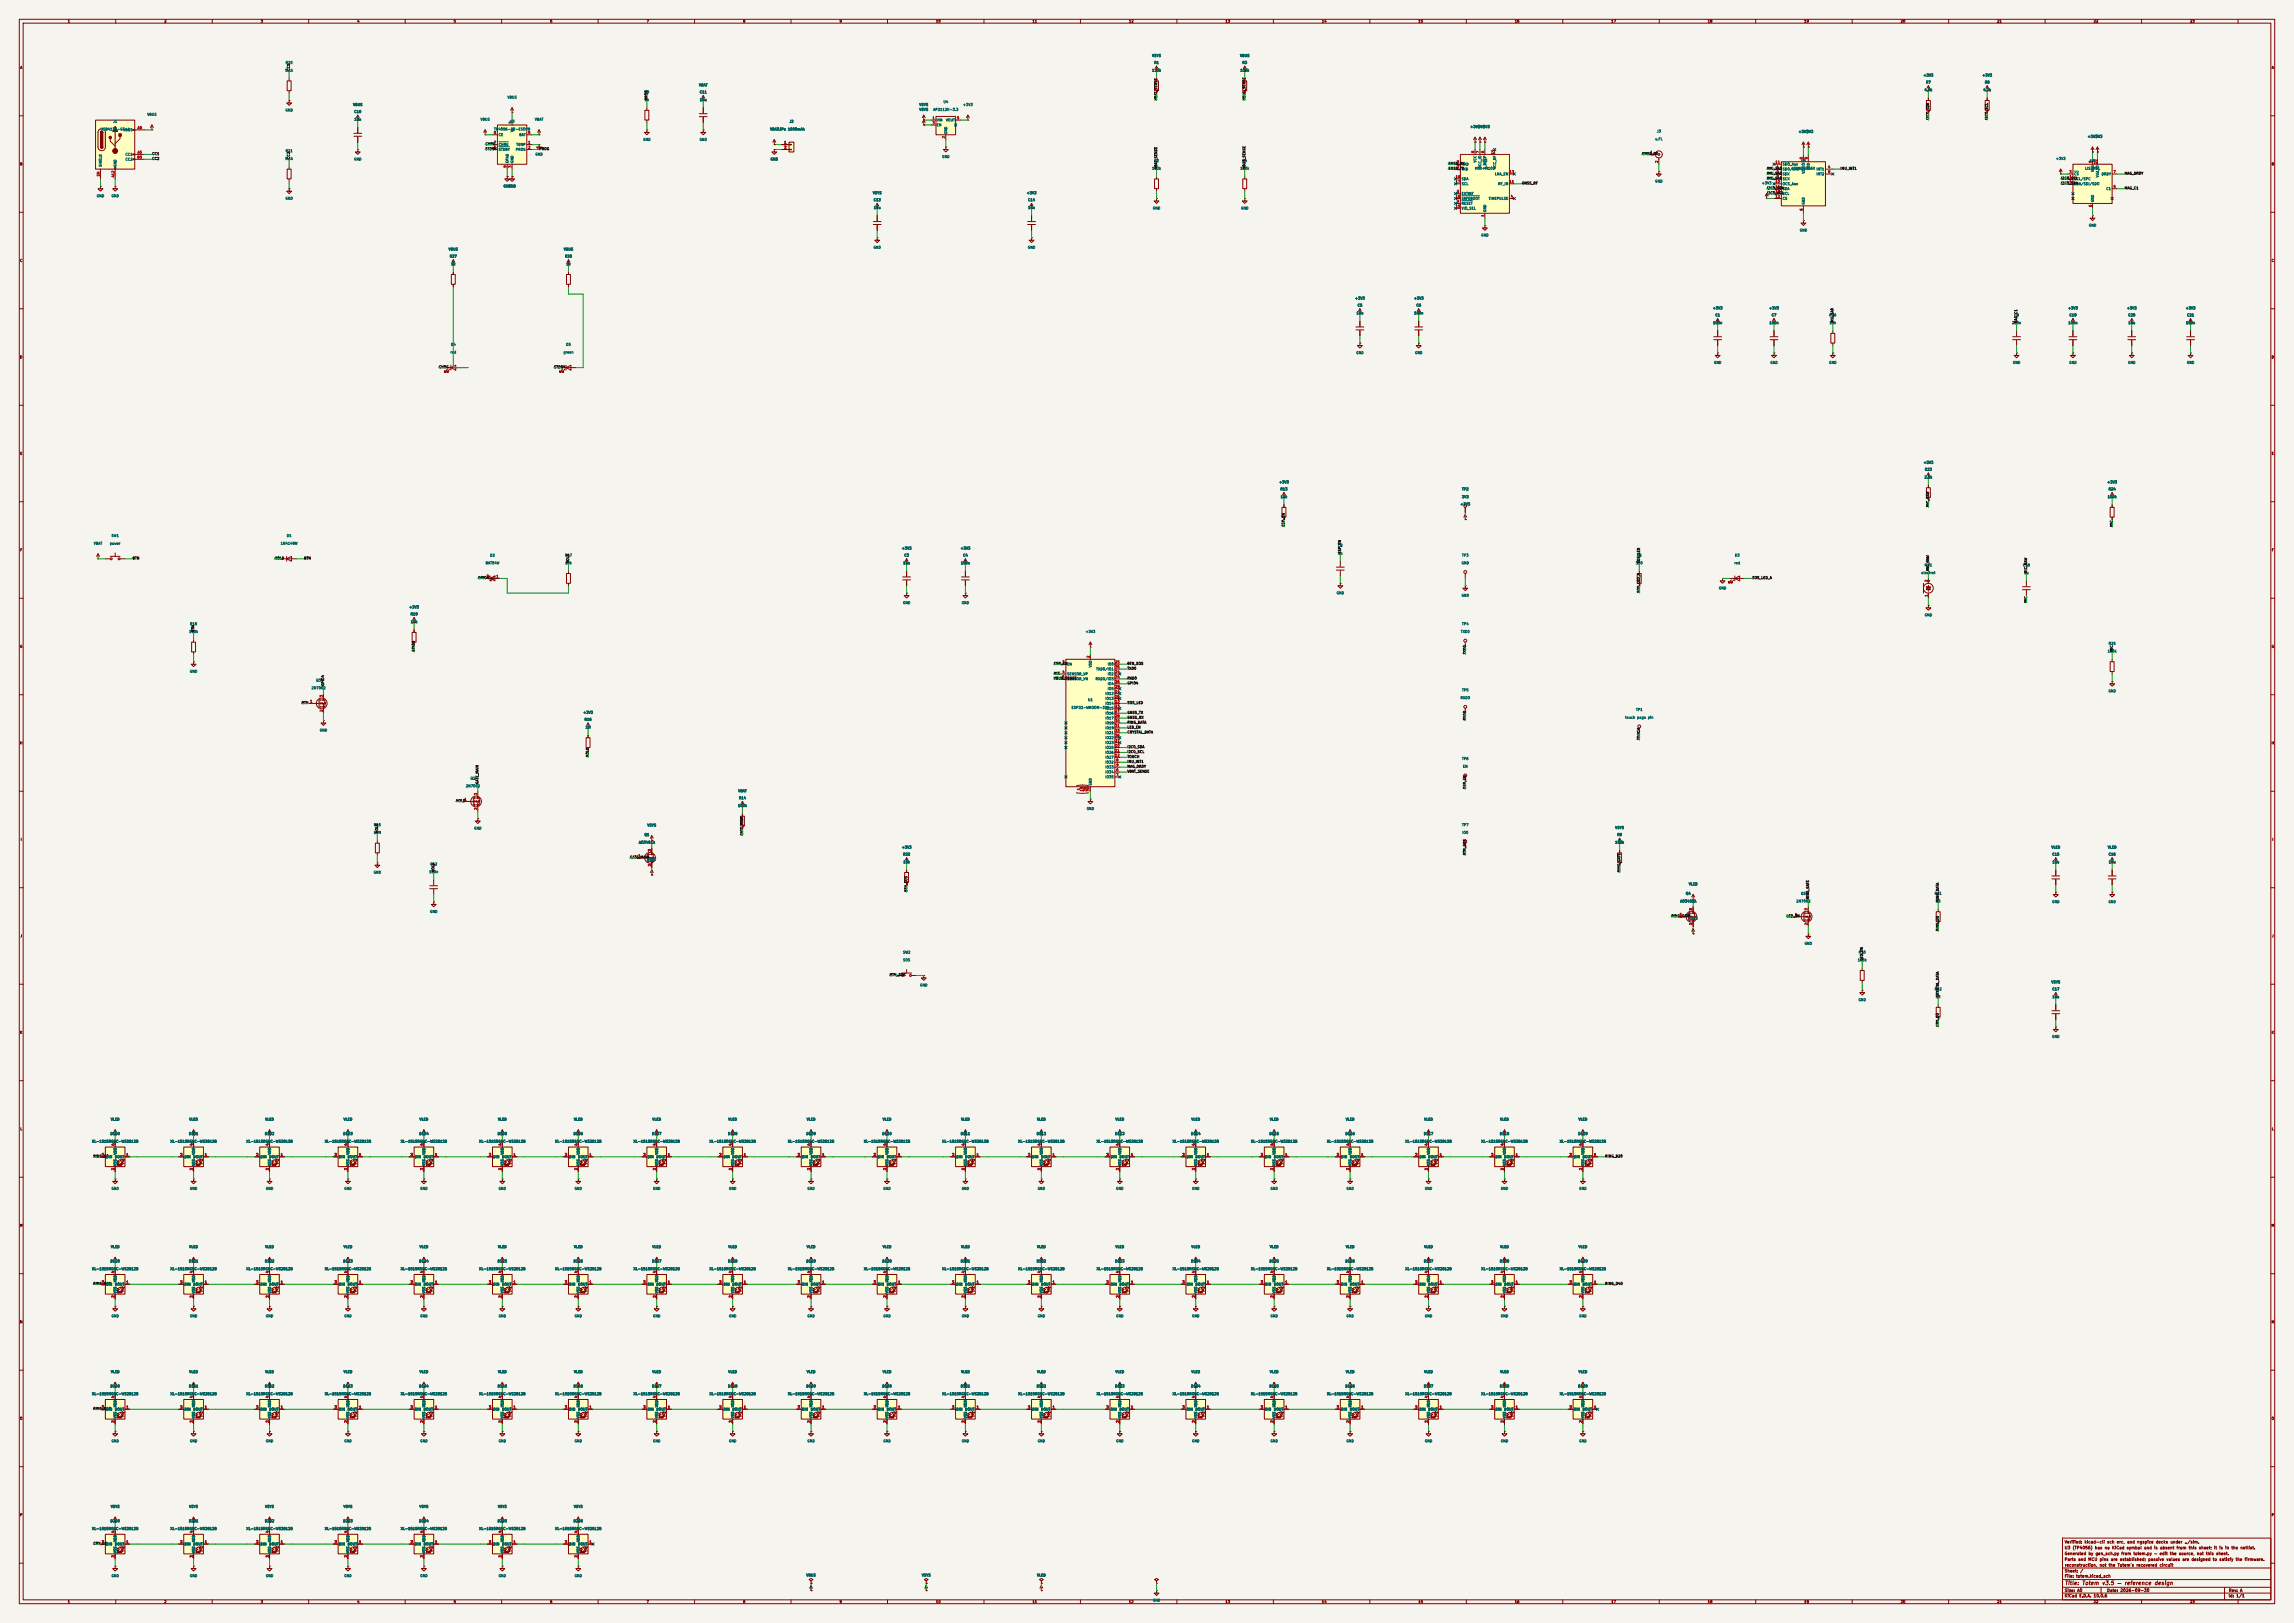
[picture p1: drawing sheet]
<svg xmlns="http://www.w3.org/2000/svg" width="1189mm" height="841mm" viewBox="0 0 1189 841" stroke-linecap="round" stroke-linejoin="round" font-family="sans-serif">
<defs><g id="words">
<text font-size="2" fill="#840000" x="1070" y="822">Title: Totem v3.5 — reference design</text>
<g font-size="1.5" fill="#840000">
<text x="1070" y="803">U3 (TP4056) has no KiCad symbol and is absent from this sheet; it is in the netlist.</text>
<text x="1070" y="800">Verified: kicad-cli sch erc, and ngspice decks under ../sim.</text>
<text x="1070" y="809">Parts and MCU pins are established; passive values are designed to satisfy the firmware.</text>
<text x="1070" y="806">Generated by gen_sch.py from totem.py — edit the source, not this sheet.</text>
<text x="1070" y="815">Sheet: /</text>
<text x="1070" y="812">reconstruction, not the Totem's recovered circuit</text>
<text x="1070" y="818">File: totem.kicad_sch</text>
<text x="1070" y="825">Size: A0</text>
<text x="1092" y="825">Date: 2026-09-30</text>
<text x="1155" y="825">Rev: A</text>
<text x="1070" y="828">KiCad E.D.A. 10.0.6</text>
<text x="1155" y="828">Id: 1/1</text>
</g>
<g font-size="1.3" fill="#840000">
<text x="35" y="12">1</text>
<text x="85" y="12">2</text>
<text x="135" y="12">3</text>
<text x="185" y="12">4</text>
<text x="235" y="12">5</text>
<text x="285" y="12">6</text>
<text x="335" y="12">7</text>
<text x="385" y="12">8</text>
<text x="435" y="12">9</text>
<text x="485" y="12">10</text>
<text x="535" y="12">11</text>
<text x="585" y="12">12</text>
<text x="635" y="12">13</text>
<text x="685" y="12">14</text>
<text x="735" y="12">15</text>
<text x="785" y="12">16</text>
<text x="835" y="12">17</text>
<text x="885" y="12">18</text>
<text x="935" y="12">19</text>
<text x="985" y="12">20</text>
<text x="1035" y="12">21</text>
<text x="1085" y="12">22</text>
<text x="1135" y="12">23</text>
<text x="10" y="36">A</text>
<text x="1177" y="36">A</text>
<text x="10" y="86">B</text>
<text x="1177" y="86">B</text>
<text x="10" y="136">C</text>
<text x="1177" y="136">C</text>
<text x="10" y="186">D</text>
<text x="1177" y="186">D</text>
<text x="10" y="236">E</text>
<text x="1177" y="236">E</text>
<text x="10" y="286">F</text>
<text x="1177" y="286">F</text>
<text x="10" y="336">G</text>
<text x="1177" y="336">G</text>
<text x="10" y="386">H</text>
<text x="1177" y="386">H</text>
<text x="11" y="436">I</text>
<text x="1178" y="436">I</text>
<text x="10" y="486">J</text>
<text x="1177" y="486">J</text>
<text x="10" y="536">K</text>
<text x="1177" y="536">K</text>
<text x="10" y="586">L</text>
<text x="1177" y="586">L</text>
<text x="10" y="636">M</text>
<text x="1177" y="636">M</text>
<text x="10" y="686">N</text>
<text x="1177" y="686">N</text>
<text x="10" y="736">O</text>
<text x="1177" y="736">O</text>
<text x="10" y="786">P</text>
<text x="1177" y="786">P</text>
<text x="35" y="831">1</text>
<text x="85" y="831">2</text>
<text x="135" y="831">3</text>
<text x="185" y="831">4</text>
<text x="235" y="831">5</text>
<text x="285" y="831">6</text>
<text x="335" y="831">7</text>
<text x="385" y="831">8</text>
<text x="435" y="831">9</text>
<text x="485" y="831">10</text>
<text x="535" y="831">11</text>
<text x="585" y="831">12</text>
<text x="635" y="831">13</text>
<text x="685" y="831">14</text>
<text x="735" y="831">15</text>
<text x="785" y="831">16</text>
<text x="835" y="831">17</text>
<text x="885" y="831">18</text>
<text x="935" y="831">19</text>
<text x="985" y="831">20</text>
<text x="1035" y="831">21</text>
<text x="1085" y="831">22</text>
<text x="1135" y="831">23</text>
</g>
<g font-size="1.3" fill="#006464">
<text x="597" y="30">VSYS</text>
<text x="643" y="30">VBUS</text>
<text x="148" y="33">R20</text>
<text x="598" y="33">R1</text>
<text x="644" y="33">R3</text>
<text x="148" y="37">5.1k</text>
<text x="597" y="37">113k</text>
<text x="643" y="37">100k</text>
<text x="997" y="40">+3V3</text>
<text x="1027" y="40">+3V3</text>
<text x="362" y="45">VBAT</text>
<text x="997" y="48">4.7k</text>
<text x="998" y="44">R7</text>
<text x="1028" y="48">4.7k</text>
<text x="1029" y="44">R8</text>
<text x="263" y="51">VBUS</text>
<text x="334" y="49">R5</text>
<text x="334" y="53">2k</text>
<text x="363" y="49">C11</text>
<text x="363" y="53">10u</text>
<text x="489" y="54">U4</text>
<text x="148" y="58">GND</text>
<text x="183" y="55">VBUS</text>
<text x="183" y="59">C10</text>
<text x="476" y="55">VSYS</text>
<text x="476" y="58">VSYS</text>
<text x="484" y="58">AP2112K-3.3</text>
<text x="499" y="55">+3V3</text>
<text x="58" y="64">J1</text>
<text x="76" y="60">VBUS</text>
<text x="184" y="63">10u</text>
<text x="249" y="63">VBUS</text>
<text x="264" y="64">U3</text>
<text x="277" y="63">VBAT</text>
<text x="409" y="64">J2</text>
<text x="485" y="63">VIN</text>
<text x="485" y="66">EN</text>
<text x="490" y="63">VOUT</text>
<text x="52" y="68">USB4135-GF-A</text>
<text x="64" y="68">VBUS</text>
<text x="256" y="68">TP4056-42-ESOP8</text>
<text x="258" y="71">CE</text>
<text x="266" y="69" transform="rotate(-90 266 69)">V</text>
<text x="269" y="71">BAT</text>
<text x="399" y="68">VBATLiPo 1000mAh</text>
<text x="491" y="70" transform="rotate(-90 491 70)">GND</text>
<text x="762" y="67">+3V3+3V3</text>
<text x="764" y="67">+3V3</text>
<text x="859" y="69">J3</text>
<text x="932" y="69">+3V3</text>
<text x="935" y="69">+3V3</text>
<text x="1082" y="72">+3V3</text>
<text x="1084" y="72">+3V3</text>
<text x="258" y="76">CHRG</text>
<text x="267" y="76">TEMP</text>
<text x="333" y="73">GND</text>
<text x="362" y="73">GND</text>
<text x="858" y="73">u.FL</text>
<text x="65" y="81">CC1</text>
<text x="65" y="84">CC2</text>
<text x="148" y="83">5.1k</text>
<text x="148" y="79">R21</text>
<text x="183" y="83">GND</text>
<text x="258" y="78">STDBY</text>
<text x="267" y="78">PROG</text>
<text x="277" y="81">GND</text>
<text x="399" y="83">GND</text>
<text x="488" y="82">GND</text>
<text x="1065" y="83">+3V3</text>
<text x="53" y="87" transform="rotate(-90 53 87)">SHIELD</text>
<text x="61" y="87" transform="rotate(-90 61 87)">GND</text>
<text x="264" y="85" transform="rotate(-90 264 85)">EPAD</text>
<text x="266" y="85" transform="rotate(-90 266 85)">GND</text>
<text x="597" y="88">102k</text>
<text x="598" y="84">R2</text>
<text x="643" y="88">150k</text>
<text x="644" y="84">R4</text>
<text x="757" y="89">TXD</text>
<text x="757" y="86">RXD</text>
<text x="764" y="88">MAX-M10S</text>
<text x="766" y="84" transform="rotate(-90 766 84)">VCC</text>
<text x="768" y="87" transform="rotate(-90 768 87)">VCC_IO</text>
<text x="768" y="84">U2</text>
<text x="771" y="88" transform="rotate(-90 771 88)">V_BCKP</text>
<text x="776" y="88" transform="rotate(-90 776 88)">VCC_RF</text>
<text x="924" y="89">SDO/SA0</text>
<text x="924" y="86">SDO_Aux</text>
<text x="929" y="88">LSM6DSV16X</text>
<text x="933" y="84">U5</text>
<text x="938" y="88" transform="rotate(-90 938 88)">VDD</text>
<text x="941" y="89">INT1</text>
<text x="1081" y="88">LIS2MDL</text>
<text x="1083" y="84">U6</text>
<text x="1086" y="89" transform="rotate(-90 1086 89)">Vdd</text>
<text x="757" y="94">SDA</text>
<text x="775" y="91">LNA_EN</text>
<text x="858" y="95">GND</text>
<text x="913" y="96">+3V3</text>
<text x="924" y="91">SDX</text>
<text x="924" y="94">SCX</text>
<text x="936" y="90" transform="rotate(-90 936 90)">VDDIO</text>
<text x="941" y="91">INT2</text>
<text x="1075" y="94">SCL/SPC</text>
<text x="1075" y="91">CS</text>
<text x="1088" y="92" transform="rotate(-90 1088 92)">Vdd_IO</text>
<text x="1089" y="91">DRDY</text>
<text x="261" y="97">GND</text>
<text x="263" y="97">GND</text>
<text x="452" y="101">VSYS</text>
<text x="532" y="101">+3V3</text>
<text x="757" y="101">EXTINT</text>
<text x="757" y="96">SCL</text>
<text x="776" y="96">RF_IN</text>
<text x="924" y="96">OCS_Aux</text>
<text x="924" y="101">SCL</text>
<text x="924" y="99">SDA</text>
<text x="1075" y="96">SDA/SDI/SDO</text>
<text x="1092" y="99">C1</text>
<text x="50" y="102">GND</text>
<text x="58" y="102">GND</text>
<text x="148" y="104">GND</text>
<text x="453" y="105">C13</text>
<text x="533" y="105">C14</text>
<text x="757" y="106">RESET</text>
<text x="757" y="104">SAFEBOOT</text>
<text x="771" y="104">TIMEPULSE</text>
<text x="924" y="104">CS</text>
<text x="936" y="106" transform="rotate(-90 936 106)">GND</text>
<text x="1086" y="105" transform="rotate(-90 1086 105)">GND</text>
<text x="453" y="109">10u</text>
<text x="533" y="109">10u</text>
<text x="597" y="109">GND</text>
<text x="643" y="109">GND</text>
<text x="757" y="109">VIO_SEL</text>
<text x="771" y="110" transform="rotate(-90 771 110)">GND</text>
<text x="1083" y="118">GND</text>
<text x="768" y="123">GND</text>
<text x="933" y="120">GND</text>
<text x="232" y="130">VBUS</text>
<text x="292" y="130">VBUS</text>
<text x="453" y="129">GND</text>
<text x="533" y="129">GND</text>
<text x="233" y="134">R27</text>
<text x="234" y="138">1k</text>
<text x="293" y="134">R28</text>
<text x="293" y="138">1k</text>
<text x="702" y="156">+3V3</text>
<text x="733" y="156">+3V3</text>
<text x="703" y="159">C5</text>
<text x="734" y="159">C6</text>
<text x="888" y="161">+3V3</text>
<text x="917" y="161">+3V3</text>
<text x="1072" y="161">+3V3</text>
<text x="1102" y="161">+3V3</text>
<text x="1133" y="161">+3V3</text>
<text x="703" y="163">10u</text>
<text x="733" y="163">100n</text>
<text x="889" y="164">C1</text>
<text x="918" y="164">C7</text>
<text x="948" y="164">R26</text>
<text x="1044" y="164">C8</text>
<text x="1072" y="164">C19</text>
<text x="1103" y="164">C20</text>
<text x="1133" y="164">C21</text>
<text x="888" y="168">100n</text>
<text x="917" y="168">100n</text>
<text x="948" y="168">10k</text>
<text x="1043" y="168">220n</text>
<text x="1072" y="168">100n</text>
<text x="1103" y="168">10u</text>
<text x="1133" y="168">100n</text>
<text x="234" y="179">D4</text>
<text x="293" y="179">D5</text>
<text x="233" y="183">red</text>
<text x="292" y="183">green</text>
<text x="703" y="184">GND</text>
<text x="733" y="184">GND</text>
<text x="888" y="189">GND</text>
<text x="917" y="189">GND</text>
<text x="948" y="189">GND</text>
<text x="1043" y="189">GND</text>
<text x="1072" y="189">GND</text>
<text x="1103" y="189">GND</text>
<text x="1133" y="189">GND</text>
<text x="997" y="241">+3V3</text>
<text x="998" y="244">R23</text>
<text x="663" y="251">+3V3</text>
<text x="997" y="248">2.2k</text>
<text x="1092" y="251">+3V3</text>
<text x="664" y="254">R13</text>
<text x="758" y="254">TP2</text>
<text x="1093" y="254">R24</text>
<text x="664" y="258">10k</text>
<text x="757" y="262">+3V3</text>
<text x="758" y="258">3V3</text>
<text x="1092" y="258">100k</text>
<text x="58" y="279">SW1</text>
<text x="148" y="279">D1</text>
<text x="48" y="283">VBAT</text>
<text x="57" y="283">power</text>
<text x="145" y="283">1N4148W</text>
<text x="467" y="285">+3V3</text>
<text x="498" y="285">+3V3</text>
<text x="693" y="284">C2</text>
<text x="693" y="288">1u</text>
<text x="252" y="293">BAT54W</text>
<text x="254" y="289">D2</text>
<text x="293" y="289">R17</text>
<text x="293" y="293">10k</text>
<text x="468" y="293">10u</text>
<text x="469" y="289">C3</text>
<text x="498" y="293">100n</text>
<text x="499" y="289">C4</text>
<text x="757" y="293">GND</text>
<text x="758" y="289">TP3</text>
<text x="848" y="293">330</text>
<text x="848" y="289">R6</text>
<text x="899" y="293">red</text>
<text x="899" y="289">D3</text>
<text x="997" y="294">MK1</text>
<text x="1048" y="294">C18</text>
<text x="996" y="298">electret</text>
<text x="1049" y="298">1u</text>
<text x="891" y="306">GND</text>
<text x="693" y="308">GND</text>
<text x="757" y="309">GND</text>
<text x="212" y="316">+3V3</text>
<text x="468" y="313">GND</text>
<text x="498" y="313">GND</text>
<text x="213" y="319">R19</text>
<text x="213" y="323">10k</text>
<text x="997" y="320">GND</text>
<text x="98" y="328">100k</text>
<text x="98" y="324">R18</text>
<text x="562" y="328">+3V3</text>
<text x="757" y="328">TXD0</text>
<text x="758" y="324">TP4</text>
<text x="1093" y="334">R25</text>
<text x="1092" y="338">100k</text>
<text x="553" y="345">EN</text>
<text x="566" y="346" transform="rotate(-90 566 346)">VDD</text>
<text x="568" y="348">TXD0/IO1</text>
<text x="574" y="345">IO0</text>
<text x="98" y="349">GND</text>
<text x="164" y="353">Q3</text>
<text x="553" y="350">SENSOR_VP</text>
<text x="553" y="353">SENSOR_VN</text>
<text x="568" y="353">RXD0/IO3</text>
<text x="574" y="350">IO2</text>
<text x="161" y="357">2N7002</text>
<text x="574" y="355">IO4</text>
<text x="574" y="358">IO5</text>
<text x="758" y="359">TP5</text>
<text x="1093" y="359">GND</text>
<text x="564" y="364">U1</text>
<text x="573" y="365">IO14</text>
<text x="573" y="360">IO12</text>
<text x="573" y="363">IO13</text>
<text x="757" y="363">RXD0</text>
<text x="302" y="370">+3V3</text>
<text x="555" y="368">ESP32-WROOM-32E</text>
<text x="573" y="368">IO15</text>
<text x="573" y="371">IO16</text>
<text x="848" y="369">TP1</text>
<text x="303" y="374">R16</text>
<text x="303" y="378">1M</text>
<text x="573" y="373">IO17</text>
<text x="573" y="376">IO18</text>
<text x="842" y="373">touch pogo pin</text>
<text x="166" y="379">GND</text>
<text x="573" y="378">IO19</text>
<text x="573" y="381">IO21</text>
<text x="573" y="383">IO22</text>
<text x="573" y="388">IO25</text>
<text x="573" y="386">IO23</text>
<text x="573" y="396">IO32</text>
<text x="573" y="391">IO26</text>
<text x="573" y="393">IO27</text>
<text x="758" y="394">TP6</text>
<text x="573" y="401">IO34</text>
<text x="573" y="398">IO33</text>
<text x="758" y="398">EN</text>
<text x="244" y="404">Q2</text>
<text x="566" y="407" transform="rotate(-90 566 407)">GND</text>
<text x="573" y="404">IO35</text>
<text x="241" y="408">2N7002</text>
<text x="382" y="411">VBAT</text>
<text x="382" y="418">100k</text>
<text x="383" y="414">R14</text>
<text x="563" y="420">GND</text>
<text x="194" y="428">R15</text>
<text x="246" y="430">GND</text>
<text x="335" y="429">VSYS</text>
<text x="758" y="428">TP7</text>
<text x="837" y="430">VSYS</text>
<text x="194" y="432">10M</text>
<text x="331" y="437">AO3401A</text>
<text x="334" y="433">Q1</text>
<text x="758" y="432">IO0</text>
<text x="837" y="437">100k</text>
<text x="838" y="433">R9</text>
<text x="467" y="440">+3V3</text>
<text x="468" y="444">R22</text>
<text x="1063" y="440">VLED</text>
<text x="1064" y="444">C15</text>
<text x="1092" y="440">VLED</text>
<text x="1093" y="444">C16</text>
<text x="223" y="449">C12</text>
<text x="335" y="446">VBAT</text>
<text x="468" y="448">10k</text>
<text x="1064" y="448">10u</text>
<text x="1093" y="448">10u</text>
<text x="194" y="453">GND</text>
<text x="222" y="453">100n</text>
<text x="875" y="459">VLED</text>
<text x="871" y="468">AO3401A</text>
<text x="874" y="464">Q4</text>
<text x="931" y="468">2N7002</text>
<text x="933" y="464">Q5</text>
<text x="1003" y="464">R11</text>
<text x="1003" y="468">33</text>
<text x="223" y="473">GND</text>
<text x="1063" y="468">GND</text>
<text x="1093" y="468">GND</text>
<text x="875" y="477">VSYS</text>
<text x="935" y="490">GND</text>
<text x="468" y="494">SW2</text>
<text x="963" y="494">R10</text>
<text x="468" y="498">SOS</text>
<text x="963" y="498">100k</text>
<text x="1063" y="510">VSYS</text>
<text x="477" y="511">GND</text>
<text x="1003" y="513">R12</text>
<text x="1064" y="513">C17</text>
<text x="963" y="519">GND</text>
<text x="1003" y="517">33</text>
<text x="1064" y="517">10u</text>
<text x="1063" y="538">GND</text>
<text x="57" y="581">VLED</text>
<text x="98" y="581">VLED</text>
<text x="137" y="581">VLED</text>
<text x="178" y="581">VLED</text>
<text x="217" y="581">VLED</text>
<text x="258" y="581">VLED</text>
<text x="297" y="581">VLED</text>
<text x="338" y="581">VLED</text>
<text x="377" y="581">VLED</text>
<text x="418" y="581">VLED</text>
<text x="457" y="581">VLED</text>
<text x="498" y="581">VLED</text>
<text x="537" y="581">VLED</text>
<text x="578" y="581">VLED</text>
<text x="617" y="581">VLED</text>
<text x="658" y="581">VLED</text>
<text x="697" y="581">VLED</text>
<text x="738" y="581">VLED</text>
<text x="777" y="581">VLED</text>
<text x="818" y="581">VLED</text>
<text x="48" y="592">XL-1515RGBC-WS2812B</text>
<text x="57" y="588">D100</text>
<text x="88" y="592">XL-1515RGBC-WS2812B</text>
<text x="98" y="588">D101</text>
<text x="128" y="592">XL-1515RGBC-WS2812B</text>
<text x="137" y="588">D102</text>
<text x="168" y="592">XL-1515RGBC-WS2812B</text>
<text x="178" y="588">D103</text>
<text x="208" y="592">XL-1515RGBC-WS2812B</text>
<text x="217" y="588">D104</text>
<text x="248" y="592">XL-1515RGBC-WS2812B</text>
<text x="258" y="588">D105</text>
<text x="288" y="592">XL-1515RGBC-WS2812B</text>
<text x="297" y="588">D106</text>
<text x="328" y="592">XL-1515RGBC-WS2812B</text>
<text x="338" y="588">D107</text>
<text x="368" y="592">XL-1515RGBC-WS2812B</text>
<text x="377" y="588">D108</text>
<text x="408" y="592">XL-1515RGBC-WS2812B</text>
<text x="418" y="588">D109</text>
<text x="448" y="592">XL-1515RGBC-WS2812B</text>
<text x="457" y="588">D110</text>
<text x="488" y="592">XL-1515RGBC-WS2812B</text>
<text x="498" y="588">D111</text>
<text x="528" y="592">XL-1515RGBC-WS2812B</text>
<text x="537" y="588">D112</text>
<text x="568" y="592">XL-1515RGBC-WS2812B</text>
<text x="578" y="588">D113</text>
<text x="608" y="592">XL-1515RGBC-WS2812B</text>
<text x="617" y="588">D114</text>
<text x="648" y="592">XL-1515RGBC-WS2812B</text>
<text x="658" y="588">D115</text>
<text x="688" y="592">XL-1515RGBC-WS2812B</text>
<text x="697" y="588">D116</text>
<text x="728" y="592">XL-1515RGBC-WS2812B</text>
<text x="738" y="588">D117</text>
<text x="768" y="592">XL-1515RGBC-WS2812B</text>
<text x="777" y="588">D118</text>
<text x="808" y="592">XL-1515RGBC-WS2812B</text>
<text x="818" y="588">D119</text>
<text x="61" y="598" transform="rotate(-90 61 598)">VDD</text>
<text x="101" y="598" transform="rotate(-90 101 598)">VDD</text>
<text x="141" y="598" transform="rotate(-90 141 598)">VDD</text>
<text x="181" y="598" transform="rotate(-90 181 598)">VDD</text>
<text x="221" y="598" transform="rotate(-90 221 598)">VDD</text>
<text x="261" y="598" transform="rotate(-90 261 598)">VDD</text>
<text x="301" y="598" transform="rotate(-90 301 598)">VDD</text>
<text x="341" y="598" transform="rotate(-90 341 598)">VDD</text>
<text x="381" y="598" transform="rotate(-90 381 598)">VDD</text>
<text x="421" y="598" transform="rotate(-90 421 598)">VDD</text>
<text x="461" y="598" transform="rotate(-90 461 598)">VDD</text>
<text x="501" y="598" transform="rotate(-90 501 598)">VDD</text>
<text x="541" y="598" transform="rotate(-90 541 598)">VDD</text>
<text x="581" y="598" transform="rotate(-90 581 598)">VDD</text>
<text x="621" y="598" transform="rotate(-90 621 598)">VDD</text>
<text x="661" y="598" transform="rotate(-90 661 598)">VDD</text>
<text x="701" y="598" transform="rotate(-90 701 598)">VDD</text>
<text x="741" y="598" transform="rotate(-90 741 598)">VDD</text>
<text x="781" y="598" transform="rotate(-90 781 598)">VDD</text>
<text x="821" y="598" transform="rotate(-90 821 598)">VDD</text>
<text x="55" y="600">DIN</text>
<text x="59" y="600">DOUT</text>
<text x="61" y="604" transform="rotate(-90 61 604)">VSS</text>
<text x="95" y="600">DIN</text>
<text x="100" y="600">DOUT</text>
<text x="101" y="604" transform="rotate(-90 101 604)">VSS</text>
<text x="135" y="600">DIN</text>
<text x="139" y="600">DOUT</text>
<text x="141" y="604" transform="rotate(-90 141 604)">VSS</text>
<text x="175" y="600">DIN</text>
<text x="180" y="600">DOUT</text>
<text x="181" y="604" transform="rotate(-90 181 604)">VSS</text>
<text x="215" y="600">DIN</text>
<text x="219" y="600">DOUT</text>
<text x="221" y="604" transform="rotate(-90 221 604)">VSS</text>
<text x="255" y="600">DIN</text>
<text x="260" y="600">DOUT</text>
<text x="261" y="604" transform="rotate(-90 261 604)">VSS</text>
<text x="295" y="600">DIN</text>
<text x="299" y="600">DOUT</text>
<text x="301" y="604" transform="rotate(-90 301 604)">VSS</text>
<text x="336" y="600">DIN</text>
<text x="340" y="600">DOUT</text>
<text x="341" y="604" transform="rotate(-90 341 604)">VSS</text>
<text x="375" y="600">DIN</text>
<text x="379" y="600">DOUT</text>
<text x="381" y="604" transform="rotate(-90 381 604)">VSS</text>
<text x="416" y="600">DIN</text>
<text x="420" y="600">DOUT</text>
<text x="421" y="604" transform="rotate(-90 421 604)">VSS</text>
<text x="455" y="600">DIN</text>
<text x="459" y="600">DOUT</text>
<text x="461" y="604" transform="rotate(-90 461 604)">VSS</text>
<text x="496" y="600">DIN</text>
<text x="500" y="600">DOUT</text>
<text x="501" y="604" transform="rotate(-90 501 604)">VSS</text>
<text x="535" y="600">DIN</text>
<text x="539" y="600">DOUT</text>
<text x="541" y="604" transform="rotate(-90 541 604)">VSS</text>
<text x="576" y="600">DIN</text>
<text x="580" y="600">DOUT</text>
<text x="581" y="604" transform="rotate(-90 581 604)">VSS</text>
<text x="615" y="600">DIN</text>
<text x="619" y="600">DOUT</text>
<text x="621" y="604" transform="rotate(-90 621 604)">VSS</text>
<text x="656" y="600">DIN</text>
<text x="660" y="600">DOUT</text>
<text x="661" y="604" transform="rotate(-90 661 604)">VSS</text>
<text x="695" y="600">DIN</text>
<text x="699" y="600">DOUT</text>
<text x="701" y="604" transform="rotate(-90 701 604)">VSS</text>
<text x="736" y="600">DIN</text>
<text x="740" y="600">DOUT</text>
<text x="741" y="604" transform="rotate(-90 741 604)">VSS</text>
<text x="775" y="600">DIN</text>
<text x="779" y="600">DOUT</text>
<text x="781" y="604" transform="rotate(-90 781 604)">VSS</text>
<text x="816" y="600">DIN</text>
<text x="820" y="600">DOUT</text>
<text x="821" y="604" transform="rotate(-90 821 604)">VSS</text>
<text x="58" y="617">GND</text>
<text x="98" y="617">GND</text>
<text x="138" y="617">GND</text>
<text x="178" y="617">GND</text>
<text x="218" y="617">GND</text>
<text x="258" y="617">GND</text>
<text x="298" y="617">GND</text>
<text x="338" y="617">GND</text>
<text x="378" y="617">GND</text>
<text x="418" y="617">GND</text>
<text x="458" y="617">GND</text>
<text x="498" y="617">GND</text>
<text x="538" y="617">GND</text>
<text x="578" y="617">GND</text>
<text x="618" y="617">GND</text>
<text x="658" y="617">GND</text>
<text x="698" y="617">GND</text>
<text x="738" y="617">GND</text>
<text x="778" y="617">GND</text>
<text x="818" y="617">GND</text>
<text x="57" y="647">VLED</text>
<text x="98" y="647">VLED</text>
<text x="137" y="647">VLED</text>
<text x="178" y="647">VLED</text>
<text x="217" y="647">VLED</text>
<text x="258" y="647">VLED</text>
<text x="297" y="647">VLED</text>
<text x="338" y="647">VLED</text>
<text x="377" y="647">VLED</text>
<text x="418" y="647">VLED</text>
<text x="457" y="647">VLED</text>
<text x="498" y="647">VLED</text>
<text x="537" y="647">VLED</text>
<text x="578" y="647">VLED</text>
<text x="617" y="647">VLED</text>
<text x="658" y="647">VLED</text>
<text x="697" y="647">VLED</text>
<text x="738" y="647">VLED</text>
<text x="777" y="647">VLED</text>
<text x="818" y="647">VLED</text>
<text x="48" y="658">XL-1515RGBC-WS2812B</text>
<text x="57" y="654">D120</text>
<text x="88" y="658">XL-1515RGBC-WS2812B</text>
<text x="98" y="654">D121</text>
<text x="128" y="658">XL-1515RGBC-WS2812B</text>
<text x="137" y="654">D122</text>
<text x="168" y="658">XL-1515RGBC-WS2812B</text>
<text x="178" y="654">D123</text>
<text x="208" y="658">XL-1515RGBC-WS2812B</text>
<text x="217" y="654">D124</text>
<text x="248" y="658">XL-1515RGBC-WS2812B</text>
<text x="258" y="654">D125</text>
<text x="288" y="658">XL-1515RGBC-WS2812B</text>
<text x="297" y="654">D126</text>
<text x="328" y="658">XL-1515RGBC-WS2812B</text>
<text x="338" y="654">D127</text>
<text x="368" y="658">XL-1515RGBC-WS2812B</text>
<text x="377" y="654">D128</text>
<text x="408" y="658">XL-1515RGBC-WS2812B</text>
<text x="418" y="654">D129</text>
<text x="448" y="658">XL-1515RGBC-WS2812B</text>
<text x="457" y="654">D130</text>
<text x="488" y="658">XL-1515RGBC-WS2812B</text>
<text x="498" y="654">D131</text>
<text x="528" y="658">XL-1515RGBC-WS2812B</text>
<text x="537" y="654">D132</text>
<text x="568" y="658">XL-1515RGBC-WS2812B</text>
<text x="578" y="654">D133</text>
<text x="608" y="658">XL-1515RGBC-WS2812B</text>
<text x="617" y="654">D134</text>
<text x="648" y="658">XL-1515RGBC-WS2812B</text>
<text x="658" y="654">D135</text>
<text x="688" y="658">XL-1515RGBC-WS2812B</text>
<text x="697" y="654">D136</text>
<text x="728" y="658">XL-1515RGBC-WS2812B</text>
<text x="738" y="654">D137</text>
<text x="768" y="658">XL-1515RGBC-WS2812B</text>
<text x="777" y="654">D138</text>
<text x="808" y="658">XL-1515RGBC-WS2812B</text>
<text x="818" y="654">D139</text>
<text x="61" y="665" transform="rotate(-90 61 665)">VDD</text>
<text x="101" y="665" transform="rotate(-90 101 665)">VDD</text>
<text x="141" y="665" transform="rotate(-90 141 665)">VDD</text>
<text x="181" y="665" transform="rotate(-90 181 665)">VDD</text>
<text x="221" y="665" transform="rotate(-90 221 665)">VDD</text>
<text x="261" y="665" transform="rotate(-90 261 665)">VDD</text>
<text x="301" y="665" transform="rotate(-90 301 665)">VDD</text>
<text x="341" y="665" transform="rotate(-90 341 665)">VDD</text>
<text x="381" y="665" transform="rotate(-90 381 665)">VDD</text>
<text x="421" y="665" transform="rotate(-90 421 665)">VDD</text>
<text x="461" y="665" transform="rotate(-90 461 665)">VDD</text>
<text x="501" y="665" transform="rotate(-90 501 665)">VDD</text>
<text x="541" y="665" transform="rotate(-90 541 665)">VDD</text>
<text x="581" y="665" transform="rotate(-90 581 665)">VDD</text>
<text x="621" y="665" transform="rotate(-90 621 665)">VDD</text>
<text x="661" y="665" transform="rotate(-90 661 665)">VDD</text>
<text x="701" y="665" transform="rotate(-90 701 665)">VDD</text>
<text x="741" y="665" transform="rotate(-90 741 665)">VDD</text>
<text x="781" y="665" transform="rotate(-90 781 665)">VDD</text>
<text x="821" y="665" transform="rotate(-90 821 665)">VDD</text>
<text x="55" y="666">DIN</text>
<text x="59" y="666">DOUT</text>
<text x="61" y="670" transform="rotate(-90 61 670)">VSS</text>
<text x="95" y="666">DIN</text>
<text x="100" y="666">DOUT</text>
<text x="101" y="670" transform="rotate(-90 101 670)">VSS</text>
<text x="135" y="666">DIN</text>
<text x="139" y="666">DOUT</text>
<text x="141" y="670" transform="rotate(-90 141 670)">VSS</text>
<text x="175" y="666">DIN</text>
<text x="180" y="666">DOUT</text>
<text x="181" y="670" transform="rotate(-90 181 670)">VSS</text>
<text x="215" y="666">DIN</text>
<text x="219" y="666">DOUT</text>
<text x="221" y="670" transform="rotate(-90 221 670)">VSS</text>
<text x="255" y="666">DIN</text>
<text x="260" y="666">DOUT</text>
<text x="261" y="670" transform="rotate(-90 261 670)">VSS</text>
<text x="295" y="666">DIN</text>
<text x="299" y="666">DOUT</text>
<text x="301" y="670" transform="rotate(-90 301 670)">VSS</text>
<text x="336" y="666">DIN</text>
<text x="340" y="666">DOUT</text>
<text x="341" y="670" transform="rotate(-90 341 670)">VSS</text>
<text x="375" y="666">DIN</text>
<text x="379" y="666">DOUT</text>
<text x="381" y="670" transform="rotate(-90 381 670)">VSS</text>
<text x="416" y="666">DIN</text>
<text x="420" y="666">DOUT</text>
<text x="421" y="670" transform="rotate(-90 421 670)">VSS</text>
<text x="455" y="666">DIN</text>
<text x="459" y="666">DOUT</text>
<text x="461" y="670" transform="rotate(-90 461 670)">VSS</text>
<text x="496" y="666">DIN</text>
<text x="500" y="666">DOUT</text>
<text x="501" y="670" transform="rotate(-90 501 670)">VSS</text>
<text x="535" y="666">DIN</text>
<text x="539" y="666">DOUT</text>
<text x="541" y="670" transform="rotate(-90 541 670)">VSS</text>
<text x="576" y="666">DIN</text>
<text x="580" y="666">DOUT</text>
<text x="581" y="670" transform="rotate(-90 581 670)">VSS</text>
<text x="615" y="666">DIN</text>
<text x="619" y="666">DOUT</text>
<text x="621" y="670" transform="rotate(-90 621 670)">VSS</text>
<text x="656" y="666">DIN</text>
<text x="660" y="666">DOUT</text>
<text x="661" y="670" transform="rotate(-90 661 670)">VSS</text>
<text x="695" y="666">DIN</text>
<text x="699" y="666">DOUT</text>
<text x="701" y="670" transform="rotate(-90 701 670)">VSS</text>
<text x="736" y="666">DIN</text>
<text x="740" y="666">DOUT</text>
<text x="741" y="670" transform="rotate(-90 741 670)">VSS</text>
<text x="775" y="666">DIN</text>
<text x="779" y="666">DOUT</text>
<text x="781" y="670" transform="rotate(-90 781 670)">VSS</text>
<text x="816" y="666">DIN</text>
<text x="820" y="666">DOUT</text>
<text x="821" y="670" transform="rotate(-90 821 670)">VSS</text>
<text x="58" y="683">GND</text>
<text x="98" y="683">GND</text>
<text x="138" y="683">GND</text>
<text x="178" y="683">GND</text>
<text x="218" y="683">GND</text>
<text x="258" y="683">GND</text>
<text x="298" y="683">GND</text>
<text x="338" y="683">GND</text>
<text x="378" y="683">GND</text>
<text x="418" y="683">GND</text>
<text x="458" y="683">GND</text>
<text x="498" y="683">GND</text>
<text x="538" y="683">GND</text>
<text x="578" y="683">GND</text>
<text x="618" y="683">GND</text>
<text x="658" y="683">GND</text>
<text x="698" y="683">GND</text>
<text x="738" y="683">GND</text>
<text x="778" y="683">GND</text>
<text x="818" y="683">GND</text>
<text x="57" y="712">VLED</text>
<text x="98" y="712">VLED</text>
<text x="137" y="712">VLED</text>
<text x="178" y="712">VLED</text>
<text x="217" y="712">VLED</text>
<text x="258" y="712">VLED</text>
<text x="297" y="712">VLED</text>
<text x="338" y="712">VLED</text>
<text x="377" y="712">VLED</text>
<text x="418" y="712">VLED</text>
<text x="457" y="712">VLED</text>
<text x="498" y="712">VLED</text>
<text x="537" y="712">VLED</text>
<text x="578" y="712">VLED</text>
<text x="617" y="712">VLED</text>
<text x="658" y="712">VLED</text>
<text x="697" y="712">VLED</text>
<text x="738" y="712">VLED</text>
<text x="777" y="712">VLED</text>
<text x="818" y="712">VLED</text>
<text x="57" y="719">D140</text>
<text x="98" y="719">D141</text>
<text x="137" y="719">D142</text>
<text x="178" y="719">D143</text>
<text x="217" y="719">D144</text>
<text x="258" y="719">D145</text>
<text x="297" y="719">D146</text>
<text x="338" y="719">D147</text>
<text x="377" y="719">D148</text>
<text x="418" y="719">D149</text>
<text x="457" y="719">D150</text>
<text x="498" y="719">D151</text>
<text x="537" y="719">D152</text>
<text x="578" y="719">D153</text>
<text x="617" y="719">D154</text>
<text x="658" y="719">D155</text>
<text x="697" y="719">D156</text>
<text x="738" y="719">D157</text>
<text x="777" y="719">D158</text>
<text x="818" y="719">D159</text>
<text x="48" y="723">XL-1515RGBC-WS2812B</text>
<text x="88" y="723">XL-1515RGBC-WS2812B</text>
<text x="128" y="723">XL-1515RGBC-WS2812B</text>
<text x="168" y="723">XL-1515RGBC-WS2812B</text>
<text x="208" y="723">XL-1515RGBC-WS2812B</text>
<text x="248" y="723">XL-1515RGBC-WS2812B</text>
<text x="288" y="723">XL-1515RGBC-WS2812B</text>
<text x="328" y="723">XL-1515RGBC-WS2812B</text>
<text x="368" y="723">XL-1515RGBC-WS2812B</text>
<text x="408" y="723">XL-1515RGBC-WS2812B</text>
<text x="448" y="723">XL-1515RGBC-WS2812B</text>
<text x="488" y="723">XL-1515RGBC-WS2812B</text>
<text x="528" y="723">XL-1515RGBC-WS2812B</text>
<text x="568" y="723">XL-1515RGBC-WS2812B</text>
<text x="608" y="723">XL-1515RGBC-WS2812B</text>
<text x="648" y="723">XL-1515RGBC-WS2812B</text>
<text x="688" y="723">XL-1515RGBC-WS2812B</text>
<text x="728" y="723">XL-1515RGBC-WS2812B</text>
<text x="768" y="723">XL-1515RGBC-WS2812B</text>
<text x="808" y="723">XL-1515RGBC-WS2812B</text>
<text x="55" y="731">DIN</text>
<text x="59" y="731">DOUT</text>
<text x="61" y="729" transform="rotate(-90 61 729)">VDD</text>
<text x="95" y="731">DIN</text>
<text x="100" y="731">DOUT</text>
<text x="101" y="729" transform="rotate(-90 101 729)">VDD</text>
<text x="135" y="731">DIN</text>
<text x="139" y="731">DOUT</text>
<text x="141" y="729" transform="rotate(-90 141 729)">VDD</text>
<text x="175" y="731">DIN</text>
<text x="180" y="731">DOUT</text>
<text x="181" y="729" transform="rotate(-90 181 729)">VDD</text>
<text x="215" y="731">DIN</text>
<text x="219" y="731">DOUT</text>
<text x="221" y="729" transform="rotate(-90 221 729)">VDD</text>
<text x="255" y="731">DIN</text>
<text x="260" y="731">DOUT</text>
<text x="261" y="729" transform="rotate(-90 261 729)">VDD</text>
<text x="295" y="731">DIN</text>
<text x="299" y="731">DOUT</text>
<text x="301" y="729" transform="rotate(-90 301 729)">VDD</text>
<text x="336" y="731">DIN</text>
<text x="340" y="731">DOUT</text>
<text x="341" y="729" transform="rotate(-90 341 729)">VDD</text>
<text x="375" y="731">DIN</text>
<text x="379" y="731">DOUT</text>
<text x="381" y="729" transform="rotate(-90 381 729)">VDD</text>
<text x="416" y="731">DIN</text>
<text x="420" y="731">DOUT</text>
<text x="421" y="729" transform="rotate(-90 421 729)">VDD</text>
<text x="455" y="731">DIN</text>
<text x="459" y="731">DOUT</text>
<text x="461" y="729" transform="rotate(-90 461 729)">VDD</text>
<text x="496" y="731">DIN</text>
<text x="500" y="731">DOUT</text>
<text x="501" y="729" transform="rotate(-90 501 729)">VDD</text>
<text x="535" y="731">DIN</text>
<text x="539" y="731">DOUT</text>
<text x="541" y="729" transform="rotate(-90 541 729)">VDD</text>
<text x="576" y="731">DIN</text>
<text x="580" y="731">DOUT</text>
<text x="581" y="729" transform="rotate(-90 581 729)">VDD</text>
<text x="615" y="731">DIN</text>
<text x="619" y="731">DOUT</text>
<text x="621" y="729" transform="rotate(-90 621 729)">VDD</text>
<text x="656" y="731">DIN</text>
<text x="660" y="731">DOUT</text>
<text x="661" y="729" transform="rotate(-90 661 729)">VDD</text>
<text x="695" y="731">DIN</text>
<text x="699" y="731">DOUT</text>
<text x="701" y="729" transform="rotate(-90 701 729)">VDD</text>
<text x="736" y="731">DIN</text>
<text x="740" y="731">DOUT</text>
<text x="741" y="729" transform="rotate(-90 741 729)">VDD</text>
<text x="775" y="731">DIN</text>
<text x="779" y="731">DOUT</text>
<text x="781" y="729" transform="rotate(-90 781 729)">VDD</text>
<text x="816" y="731">DIN</text>
<text x="820" y="731">DOUT</text>
<text x="821" y="729" transform="rotate(-90 821 729)">VDD</text>
<text x="61" y="735" transform="rotate(-90 61 735)">VSS</text>
<text x="101" y="735" transform="rotate(-90 101 735)">VSS</text>
<text x="141" y="735" transform="rotate(-90 141 735)">VSS</text>
<text x="181" y="735" transform="rotate(-90 181 735)">VSS</text>
<text x="221" y="735" transform="rotate(-90 221 735)">VSS</text>
<text x="261" y="735" transform="rotate(-90 261 735)">VSS</text>
<text x="301" y="735" transform="rotate(-90 301 735)">VSS</text>
<text x="341" y="735" transform="rotate(-90 341 735)">VSS</text>
<text x="381" y="735" transform="rotate(-90 381 735)">VSS</text>
<text x="421" y="735" transform="rotate(-90 421 735)">VSS</text>
<text x="461" y="735" transform="rotate(-90 461 735)">VSS</text>
<text x="501" y="735" transform="rotate(-90 501 735)">VSS</text>
<text x="541" y="735" transform="rotate(-90 541 735)">VSS</text>
<text x="581" y="735" transform="rotate(-90 581 735)">VSS</text>
<text x="621" y="735" transform="rotate(-90 621 735)">VSS</text>
<text x="661" y="735" transform="rotate(-90 661 735)">VSS</text>
<text x="701" y="735" transform="rotate(-90 701 735)">VSS</text>
<text x="741" y="735" transform="rotate(-90 741 735)">VSS</text>
<text x="781" y="735" transform="rotate(-90 781 735)">VSS</text>
<text x="821" y="735" transform="rotate(-90 821 735)">VSS</text>
<text x="58" y="748">GND</text>
<text x="98" y="748">GND</text>
<text x="138" y="748">GND</text>
<text x="178" y="748">GND</text>
<text x="218" y="748">GND</text>
<text x="258" y="748">GND</text>
<text x="298" y="748">GND</text>
<text x="338" y="748">GND</text>
<text x="378" y="748">GND</text>
<text x="418" y="748">GND</text>
<text x="458" y="748">GND</text>
<text x="498" y="748">GND</text>
<text x="538" y="748">GND</text>
<text x="578" y="748">GND</text>
<text x="618" y="748">GND</text>
<text x="658" y="748">GND</text>
<text x="698" y="748">GND</text>
<text x="738" y="748">GND</text>
<text x="778" y="748">GND</text>
<text x="818" y="748">GND</text>
<text x="57" y="782">VSYS</text>
<text x="98" y="782">VSYS</text>
<text x="137" y="782">VSYS</text>
<text x="178" y="782">VSYS</text>
<text x="217" y="782">VSYS</text>
<text x="258" y="782">VSYS</text>
<text x="297" y="782">VSYS</text>
<text x="57" y="789">D200</text>
<text x="98" y="789">D201</text>
<text x="137" y="789">D202</text>
<text x="178" y="789">D203</text>
<text x="217" y="789">D204</text>
<text x="258" y="789">D205</text>
<text x="297" y="789">D206</text>
<text x="48" y="793">XL-1515RGBC-WS2812B</text>
<text x="88" y="793">XL-1515RGBC-WS2812B</text>
<text x="128" y="793">XL-1515RGBC-WS2812B</text>
<text x="168" y="793">XL-1515RGBC-WS2812B</text>
<text x="208" y="793">XL-1515RGBC-WS2812B</text>
<text x="248" y="793">XL-1515RGBC-WS2812B</text>
<text x="288" y="793">XL-1515RGBC-WS2812B</text>
<text x="55" y="801">DIN</text>
<text x="59" y="801">DOUT</text>
<text x="61" y="799" transform="rotate(-90 61 799)">VDD</text>
<text x="95" y="801">DIN</text>
<text x="100" y="801">DOUT</text>
<text x="101" y="799" transform="rotate(-90 101 799)">VDD</text>
<text x="135" y="801">DIN</text>
<text x="139" y="801">DOUT</text>
<text x="141" y="799" transform="rotate(-90 141 799)">VDD</text>
<text x="175" y="801">DIN</text>
<text x="180" y="801">DOUT</text>
<text x="181" y="799" transform="rotate(-90 181 799)">VDD</text>
<text x="215" y="801">DIN</text>
<text x="219" y="801">DOUT</text>
<text x="221" y="799" transform="rotate(-90 221 799)">VDD</text>
<text x="255" y="801">DIN</text>
<text x="260" y="801">DOUT</text>
<text x="261" y="799" transform="rotate(-90 261 799)">VDD</text>
<text x="295" y="801">DIN</text>
<text x="299" y="801">DOUT</text>
<text x="301" y="799" transform="rotate(-90 301 799)">VDD</text>
<text x="61" y="805" transform="rotate(-90 61 805)">VSS</text>
<text x="101" y="805" transform="rotate(-90 101 805)">VSS</text>
<text x="141" y="805" transform="rotate(-90 141 805)">VSS</text>
<text x="181" y="805" transform="rotate(-90 181 805)">VSS</text>
<text x="221" y="805" transform="rotate(-90 221 805)">VSS</text>
<text x="261" y="805" transform="rotate(-90 261 805)">VSS</text>
<text x="301" y="805" transform="rotate(-90 301 805)">VSS</text>
<text x="58" y="817">GND</text>
<text x="98" y="817">GND</text>
<text x="138" y="817">GND</text>
<text x="178" y="817">GND</text>
<text x="218" y="817">GND</text>
<text x="258" y="817">GND</text>
<text x="298" y="817">GND</text>
<text x="418" y="817">VBUS</text>
<text x="478" y="817">VSYS</text>
<text x="537" y="817">VLED</text>
<text x="597" y="830">GND</text>
</g>
<g font-size="1.3" fill="#0f0f0f">
<text x="150" y="37" transform="rotate(-90 150 37)">CC1</text>
<text x="336" y="52" transform="rotate(-90 336 52)">PROG</text>
<text x="600" y="52" transform="rotate(-90 600 52)">VBAT_SENSE</text>
<text x="646" y="52" transform="rotate(-90 646 52)">VBUS_SENSE</text>
<text x="1000" y="62" transform="rotate(-90 1000 62)">I2C0_SDA</text>
<text x="1031" y="62" transform="rotate(-90 1031 62)">I2C0_SCL</text>
<text x="251" y="76">CHRG</text>
<text x="79" y="81">CC1</text>
<text x="79" y="83">CC2</text>
<text x="150" y="83" transform="rotate(-90 150 83)">CC2</text>
<text x="251" y="78">STDBY</text>
<text x="279" y="78">PROG</text>
<text x="851" y="81">GNSS_RF</text>
<text x="600" y="88" transform="rotate(-90 600 88)">VBAT_SENSE</text>
<text x="646" y="88" transform="rotate(-90 646 88)">VBUS_SENSE</text>
<text x="751" y="88">GNSS_TX</text>
<text x="751" y="86">GNSS_RX</text>
<text x="916" y="88">IMU_SA0</text>
<text x="954" y="88">IMU_INT1</text>
<text x="789" y="96">GNSS_RF</text>
<text x="916" y="91">IMU_SA0</text>
<text x="916" y="93">IMU_SA0</text>
<text x="1068" y="96">I2C0_SDA</text>
<text x="1068" y="93">I2C0_SCL</text>
<text x="1101" y="91">MAG_DRDY</text>
<text x="916" y="101">I2C0_SCL</text>
<text x="916" y="98">I2C0_SDA</text>
<text x="1101" y="98">MAG_C1</text>
<text x="951" y="168" transform="rotate(-90 951 168)">IMU_SA0</text>
<text x="1046" y="168" transform="rotate(-90 1046 168)">MAG_C1</text>
<text x="227" y="191">CHRG</text>
<text x="287" y="191">STDBY</text>
<text x="1000" y="263" transform="rotate(-90 1000 263)">MIC_RAW</text>
<text x="666" y="273" transform="rotate(-90 666 273)">ESP_EN</text>
<text x="1095" y="273" transform="rotate(-90 1095 273)">MIC</text>
<text x="695" y="287" transform="rotate(-90 695 287)">ESP_EN</text>
<text x="69" y="290">BTN</text>
<text x="142" y="290">HOLD</text>
<text x="157" y="290">BTN</text>
<text x="295" y="292" transform="rotate(-90 295 292)">HOLD</text>
<text x="850" y="292" transform="rotate(-90 850 292)">SOS_LED</text>
<text x="1000" y="296" transform="rotate(-90 1000 296)">MIC_RAW</text>
<text x="1051" y="297" transform="rotate(-90 1051 297)">MIC_RAW</text>
<text x="248" y="300">GPIO4</text>
<text x="908" y="300">SOS_LED_A</text>
<text x="850" y="307" transform="rotate(-90 850 307)">SOS_LED_A</text>
<text x="1051" y="312" transform="rotate(-90 1051 312)">MIC</text>
<text x="101" y="328" transform="rotate(-90 101 328)">BTN</text>
<text x="215" y="338" transform="rotate(-90 215 338)">GPIO4</text>
<text x="760" y="339" transform="rotate(-90 760 339)">TXD0</text>
<text x="1095" y="338" transform="rotate(-90 1095 338)">MIC</text>
<text x="546" y="345">ESP_EN</text>
<text x="584" y="345">BTN_SOS</text>
<text x="584" y="347">TXD0</text>
<text x="546" y="350">MIC</text>
<text x="546" y="352">VBUS_SENSE</text>
<text x="584" y="352">RXD0</text>
<text x="168" y="356" transform="rotate(-90 168 356)">GPIO4</text>
<text x="584" y="355">GPIO4</text>
<text x="156" y="365">BTN</text>
<text x="584" y="365">SOS_LED</text>
<text x="584" y="370">GNSS_TX</text>
<text x="584" y="375">RING_DATA</text>
<text x="584" y="373">GNSS_RX</text>
<text x="584" y="378">LED_EN</text>
<text x="760" y="373" transform="rotate(-90 760 373)">RXD0</text>
<text x="584" y="380">CRYSTAL_DATA</text>
<text x="850" y="384" transform="rotate(-90 850 384)">TOUCH</text>
<text x="584" y="388">I2C0_SDA</text>
<text x="305" y="392" transform="rotate(-90 305 392)">HOLD</text>
<text x="584" y="391">I2C0_SCL</text>
<text x="584" y="396">IMU_INT1</text>
<text x="584" y="393">TOUCH</text>
<text x="584" y="401">VBAT_SENSE</text>
<text x="584" y="398">MAG_DRDY</text>
<text x="248" y="406" transform="rotate(-90 248 406)">GATE_MAIN</text>
<text x="760" y="409" transform="rotate(-90 760 409)">ESP_EN</text>
<text x="236" y="416">HOLD</text>
<text x="196" y="432" transform="rotate(-90 196 432)">HOLD</text>
<text x="385" y="433" transform="rotate(-90 385 433)">GATE_MAIN</text>
<text x="760" y="443" transform="rotate(-90 760 443)">BTN_SOS</text>
<text x="326" y="445">GATE_MAIN</text>
<text x="225" y="452" transform="rotate(-90 225 452)">HOLD</text>
<text x="840" y="452" transform="rotate(-90 840 452)">RING_GATE</text>
<text x="471" y="462" transform="rotate(-90 471 462)">BTN_SOS</text>
<text x="938" y="466" transform="rotate(-90 938 466)">RING_GATE</text>
<text x="1005" y="467" transform="rotate(-90 1005 467)">RING_DATA</text>
<text x="866" y="476">RING_GATE</text>
<text x="926" y="476">LED_EN</text>
<text x="1005" y="483" transform="rotate(-90 1005 483)">RING_D0</text>
<text x="966" y="498" transform="rotate(-90 966 498)">LED_EN</text>
<text x="461" y="506">BTN_SOS</text>
<text x="1005" y="517" transform="rotate(-90 1005 517)">CRYSTAL_DATA</text>
<text x="1005" y="532" transform="rotate(-90 1005 532)">CRY_D0</text>
<text x="48" y="600">RING_D0</text>
<text x="832" y="600">RING_D20</text>
<text x="48" y="666">RING_D20</text>
<text x="832" y="666">RING_D40</text>
<text x="48" y="731">RING_D40</text>
<text x="48" y="801">CRY_D0</text>
</g>
<g font-size="1.3" fill="#a90000">
<text x="265" y="64" transform="rotate(-90 265 64)">4</text>
<text x="483" y="62">1</text>
<text x="483" y="65">3</text>
<text x="496" y="62">5</text>
<text x="71" y="67">A9</text>
<text x="256" y="70">8</text>
<text x="274" y="70">5</text>
<text x="490" y="72" transform="rotate(-90 490 72)">2</text>
<text x="256" y="77">6</text>
<text x="256" y="75">7</text>
<text x="274" y="75">1</text>
<text x="274" y="77">2</text>
<text x="406" y="75">1</text>
<text x="406" y="77">2</text>
<text x="71" y="82">B5</text>
<text x="71" y="80">A5</text>
<text x="764" y="79" transform="rotate(-90 764 79)">8</text>
<text x="767" y="79" transform="rotate(-90 767 79)">7</text>
<text x="769" y="79" transform="rotate(-90 769 79)">6</text>
<text x="775" y="80" transform="rotate(-90 775 80)">14</text>
<text x="855" y="80">1</text>
<text x="935" y="83" transform="rotate(-90 935 83)">5</text>
<text x="937" y="83" transform="rotate(-90 937 83)">8</text>
<text x="263" y="87" transform="rotate(-90 263 87)">9</text>
<text x="265" y="87" transform="rotate(-90 265 87)">3</text>
<text x="755" y="87">2</text>
<text x="755" y="85">3</text>
<text x="860" y="85" transform="rotate(-90 860 85)">2</text>
<text x="920" y="85">11</text>
<text x="921" y="87">1</text>
<text x="947" y="87">4</text>
<text x="1084" y="85" transform="rotate(-90 1084 85)">9</text>
<text x="1087" y="85" transform="rotate(-90 1087 85)">10</text>
<text x="52" y="92" transform="rotate(-90 52 92)">SH</text>
<text x="60" y="92" transform="rotate(-90 60 92)">A12</text>
<text x="754" y="93">16</text>
<text x="754" y="95">17</text>
<text x="782" y="95">11</text>
<text x="782" y="90">13</text>
<text x="920" y="95">10</text>
<text x="921" y="90">2</text>
<text x="921" y="93">3</text>
<text x="947" y="90">9</text>
<text x="1072" y="93">1</text>
<text x="1072" y="90">3</text>
<text x="1072" y="95">4</text>
<text x="1095" y="90">7</text>
<text x="755" y="100">5</text>
<text x="920" y="100">13</text>
<text x="920" y="98">14</text>
<text x="1095" y="98">5</text>
<text x="754" y="108">15</text>
<text x="754" y="103">18</text>
<text x="755" y="105">9</text>
<text x="783" y="103">4</text>
<text x="920" y="103">12</text>
<text x="1084" y="107" transform="rotate(-90 1084 107)">6</text>
<text x="769" y="112" transform="rotate(-90 769 112)">1</text>
<text x="935" y="109" transform="rotate(-90 935 109)">6</text>
<text x="252" y="300">3</text>
<text x="257" y="300">1</text>
<text x="999" y="302" transform="rotate(-90 999 302)">2</text>
<text x="999" y="309" transform="rotate(-90 999 309)">1</text>
<text x="565" y="341" transform="rotate(-90 565 341)">2</text>
<text x="550" y="344">3</text>
<text x="578" y="344">25</text>
<text x="578" y="347">35</text>
<text x="550" y="349">4</text>
<text x="550" y="352">5</text>
<text x="578" y="349">24</text>
<text x="578" y="352">34</text>
<text x="578" y="359">14</text>
<text x="578" y="354">26</text>
<text x="578" y="357">29</text>
<text x="161" y="364">1</text>
<text x="168" y="361" transform="rotate(-90 168 361)">3</text>
<text x="578" y="364">13</text>
<text x="578" y="362">16</text>
<text x="168" y="369" transform="rotate(-90 168 369)">2</text>
<text x="578" y="367">23</text>
<text x="578" y="369">27</text>
<text x="578" y="372">28</text>
<text x="578" y="375">30</text>
<text x="578" y="377">31</text>
<text x="578" y="380">33</text>
<text x="578" y="382">36</text>
<text x="578" y="387">10</text>
<text x="578" y="390">11</text>
<text x="578" y="385">37</text>
<text x="578" y="392">12</text>
<text x="578" y="395">8</text>
<text x="578" y="400">6</text>
<text x="578" y="397">9</text>
<text x="578" y="402">7</text>
<text x="248" y="412" transform="rotate(-90 248 412)">3</text>
<text x="560" y="410" transform="rotate(-90 560 410)">1</text>
<text x="562" y="410" transform="rotate(-90 562 410)">15</text>
<text x="563" y="410" transform="rotate(-90 563 410)">38</text>
<text x="565" y="410" transform="rotate(-90 565 410)">39</text>
<text x="241" y="415">1</text>
<text x="248" y="420" transform="rotate(-90 248 420)">2</text>
<text x="338" y="441" transform="rotate(-90 338 441)">3</text>
<text x="331" y="444">1</text>
<text x="338" y="449" transform="rotate(-90 338 449)">2</text>
<text x="877" y="472" transform="rotate(-90 877 472)">3</text>
<text x="937" y="472" transform="rotate(-90 937 472)">3</text>
<text x="870" y="475">1</text>
<text x="877" y="480" transform="rotate(-90 877 480)">2</text>
<text x="930" y="475">1</text>
<text x="937" y="480" transform="rotate(-90 937 480)">2</text>
<text x="60" y="594" transform="rotate(-90 60 594)">4</text>
<text x="100" y="594" transform="rotate(-90 100 594)">4</text>
<text x="140" y="594" transform="rotate(-90 140 594)">4</text>
<text x="180" y="594" transform="rotate(-90 180 594)">4</text>
<text x="220" y="594" transform="rotate(-90 220 594)">4</text>
<text x="260" y="594" transform="rotate(-90 260 594)">4</text>
<text x="300" y="594" transform="rotate(-90 300 594)">4</text>
<text x="340" y="594" transform="rotate(-90 340 594)">4</text>
<text x="380" y="594" transform="rotate(-90 380 594)">4</text>
<text x="420" y="594" transform="rotate(-90 420 594)">4</text>
<text x="460" y="594" transform="rotate(-90 460 594)">4</text>
<text x="500" y="594" transform="rotate(-90 500 594)">4</text>
<text x="540" y="594" transform="rotate(-90 540 594)">4</text>
<text x="580" y="594" transform="rotate(-90 580 594)">4</text>
<text x="620" y="594" transform="rotate(-90 620 594)">4</text>
<text x="660" y="594" transform="rotate(-90 660 594)">4</text>
<text x="700" y="594" transform="rotate(-90 700 594)">4</text>
<text x="740" y="594" transform="rotate(-90 740 594)">4</text>
<text x="780" y="594" transform="rotate(-90 780 594)">4</text>
<text x="820" y="594" transform="rotate(-90 820 594)">4</text>
<text x="53" y="599">3</text>
<text x="65" y="599">1</text>
<text x="93" y="599">3</text>
<text x="106" y="599">1</text>
<text x="133" y="599">3</text>
<text x="145" y="599">1</text>
<text x="173" y="599">3</text>
<text x="186" y="599">1</text>
<text x="213" y="599">3</text>
<text x="225" y="599">1</text>
<text x="253" y="599">3</text>
<text x="266" y="599">1</text>
<text x="293" y="599">3</text>
<text x="305" y="599">1</text>
<text x="333" y="599">3</text>
<text x="346" y="599">1</text>
<text x="373" y="599">3</text>
<text x="385" y="599">1</text>
<text x="413" y="599">3</text>
<text x="426" y="599">1</text>
<text x="453" y="599">3</text>
<text x="465" y="599">1</text>
<text x="493" y="599">3</text>
<text x="506" y="599">1</text>
<text x="533" y="599">3</text>
<text x="545" y="599">1</text>
<text x="573" y="599">3</text>
<text x="586" y="599">1</text>
<text x="613" y="599">3</text>
<text x="625" y="599">1</text>
<text x="653" y="599">3</text>
<text x="666" y="599">1</text>
<text x="693" y="599">3</text>
<text x="705" y="599">1</text>
<text x="733" y="599">3</text>
<text x="746" y="599">1</text>
<text x="773" y="599">3</text>
<text x="785" y="599">1</text>
<text x="813" y="599">3</text>
<text x="826" y="599">1</text>
<text x="60" y="607" transform="rotate(-90 60 607)">2</text>
<text x="100" y="607" transform="rotate(-90 100 607)">2</text>
<text x="140" y="607" transform="rotate(-90 140 607)">2</text>
<text x="180" y="607" transform="rotate(-90 180 607)">2</text>
<text x="220" y="607" transform="rotate(-90 220 607)">2</text>
<text x="260" y="607" transform="rotate(-90 260 607)">2</text>
<text x="300" y="607" transform="rotate(-90 300 607)">2</text>
<text x="340" y="607" transform="rotate(-90 340 607)">2</text>
<text x="380" y="607" transform="rotate(-90 380 607)">2</text>
<text x="420" y="607" transform="rotate(-90 420 607)">2</text>
<text x="460" y="607" transform="rotate(-90 460 607)">2</text>
<text x="500" y="607" transform="rotate(-90 500 607)">2</text>
<text x="540" y="607" transform="rotate(-90 540 607)">2</text>
<text x="580" y="607" transform="rotate(-90 580 607)">2</text>
<text x="620" y="607" transform="rotate(-90 620 607)">2</text>
<text x="660" y="607" transform="rotate(-90 660 607)">2</text>
<text x="700" y="607" transform="rotate(-90 700 607)">2</text>
<text x="740" y="607" transform="rotate(-90 740 607)">2</text>
<text x="780" y="607" transform="rotate(-90 780 607)">2</text>
<text x="820" y="607" transform="rotate(-90 820 607)">2</text>
<text x="60" y="660" transform="rotate(-90 60 660)">4</text>
<text x="100" y="660" transform="rotate(-90 100 660)">4</text>
<text x="140" y="660" transform="rotate(-90 140 660)">4</text>
<text x="180" y="660" transform="rotate(-90 180 660)">4</text>
<text x="220" y="660" transform="rotate(-90 220 660)">4</text>
<text x="260" y="660" transform="rotate(-90 260 660)">4</text>
<text x="300" y="660" transform="rotate(-90 300 660)">4</text>
<text x="340" y="660" transform="rotate(-90 340 660)">4</text>
<text x="380" y="660" transform="rotate(-90 380 660)">4</text>
<text x="420" y="660" transform="rotate(-90 420 660)">4</text>
<text x="460" y="660" transform="rotate(-90 460 660)">4</text>
<text x="500" y="660" transform="rotate(-90 500 660)">4</text>
<text x="540" y="660" transform="rotate(-90 540 660)">4</text>
<text x="580" y="660" transform="rotate(-90 580 660)">4</text>
<text x="620" y="660" transform="rotate(-90 620 660)">4</text>
<text x="660" y="660" transform="rotate(-90 660 660)">4</text>
<text x="700" y="660" transform="rotate(-90 700 660)">4</text>
<text x="740" y="660" transform="rotate(-90 740 660)">4</text>
<text x="780" y="660" transform="rotate(-90 780 660)">4</text>
<text x="820" y="660" transform="rotate(-90 820 660)">4</text>
<text x="53" y="665">3</text>
<text x="65" y="665">1</text>
<text x="93" y="665">3</text>
<text x="106" y="665">1</text>
<text x="133" y="665">3</text>
<text x="145" y="665">1</text>
<text x="173" y="665">3</text>
<text x="186" y="665">1</text>
<text x="213" y="665">3</text>
<text x="225" y="665">1</text>
<text x="253" y="665">3</text>
<text x="266" y="665">1</text>
<text x="293" y="665">3</text>
<text x="305" y="665">1</text>
<text x="333" y="665">3</text>
<text x="346" y="665">1</text>
<text x="373" y="665">3</text>
<text x="385" y="665">1</text>
<text x="413" y="665">3</text>
<text x="426" y="665">1</text>
<text x="453" y="665">3</text>
<text x="465" y="665">1</text>
<text x="493" y="665">3</text>
<text x="506" y="665">1</text>
<text x="533" y="665">3</text>
<text x="545" y="665">1</text>
<text x="573" y="665">3</text>
<text x="586" y="665">1</text>
<text x="613" y="665">3</text>
<text x="625" y="665">1</text>
<text x="653" y="665">3</text>
<text x="666" y="665">1</text>
<text x="693" y="665">3</text>
<text x="705" y="665">1</text>
<text x="733" y="665">3</text>
<text x="746" y="665">1</text>
<text x="773" y="665">3</text>
<text x="785" y="665">1</text>
<text x="813" y="665">3</text>
<text x="826" y="665">1</text>
<text x="60" y="673" transform="rotate(-90 60 673)">2</text>
<text x="100" y="673" transform="rotate(-90 100 673)">2</text>
<text x="140" y="673" transform="rotate(-90 140 673)">2</text>
<text x="180" y="673" transform="rotate(-90 180 673)">2</text>
<text x="220" y="673" transform="rotate(-90 220 673)">2</text>
<text x="260" y="673" transform="rotate(-90 260 673)">2</text>
<text x="300" y="673" transform="rotate(-90 300 673)">2</text>
<text x="340" y="673" transform="rotate(-90 340 673)">2</text>
<text x="380" y="673" transform="rotate(-90 380 673)">2</text>
<text x="420" y="673" transform="rotate(-90 420 673)">2</text>
<text x="460" y="673" transform="rotate(-90 460 673)">2</text>
<text x="500" y="673" transform="rotate(-90 500 673)">2</text>
<text x="540" y="673" transform="rotate(-90 540 673)">2</text>
<text x="580" y="673" transform="rotate(-90 580 673)">2</text>
<text x="620" y="673" transform="rotate(-90 620 673)">2</text>
<text x="660" y="673" transform="rotate(-90 660 673)">2</text>
<text x="700" y="673" transform="rotate(-90 700 673)">2</text>
<text x="740" y="673" transform="rotate(-90 740 673)">2</text>
<text x="780" y="673" transform="rotate(-90 780 673)">2</text>
<text x="820" y="673" transform="rotate(-90 820 673)">2</text>
<text x="60" y="725" transform="rotate(-90 60 725)">4</text>
<text x="100" y="725" transform="rotate(-90 100 725)">4</text>
<text x="140" y="725" transform="rotate(-90 140 725)">4</text>
<text x="180" y="725" transform="rotate(-90 180 725)">4</text>
<text x="220" y="725" transform="rotate(-90 220 725)">4</text>
<text x="260" y="725" transform="rotate(-90 260 725)">4</text>
<text x="300" y="725" transform="rotate(-90 300 725)">4</text>
<text x="340" y="725" transform="rotate(-90 340 725)">4</text>
<text x="380" y="725" transform="rotate(-90 380 725)">4</text>
<text x="420" y="725" transform="rotate(-90 420 725)">4</text>
<text x="460" y="725" transform="rotate(-90 460 725)">4</text>
<text x="500" y="725" transform="rotate(-90 500 725)">4</text>
<text x="540" y="725" transform="rotate(-90 540 725)">4</text>
<text x="580" y="725" transform="rotate(-90 580 725)">4</text>
<text x="620" y="725" transform="rotate(-90 620 725)">4</text>
<text x="660" y="725" transform="rotate(-90 660 725)">4</text>
<text x="700" y="725" transform="rotate(-90 700 725)">4</text>
<text x="740" y="725" transform="rotate(-90 740 725)">4</text>
<text x="780" y="725" transform="rotate(-90 780 725)">4</text>
<text x="820" y="725" transform="rotate(-90 820 725)">4</text>
<text x="53" y="730">3</text>
<text x="65" y="730">1</text>
<text x="93" y="730">3</text>
<text x="106" y="730">1</text>
<text x="133" y="730">3</text>
<text x="145" y="730">1</text>
<text x="173" y="730">3</text>
<text x="186" y="730">1</text>
<text x="213" y="730">3</text>
<text x="225" y="730">1</text>
<text x="253" y="730">3</text>
<text x="266" y="730">1</text>
<text x="293" y="730">3</text>
<text x="305" y="730">1</text>
<text x="333" y="730">3</text>
<text x="346" y="730">1</text>
<text x="373" y="730">3</text>
<text x="385" y="730">1</text>
<text x="413" y="730">3</text>
<text x="426" y="730">1</text>
<text x="453" y="730">3</text>
<text x="465" y="730">1</text>
<text x="493" y="730">3</text>
<text x="506" y="730">1</text>
<text x="533" y="730">3</text>
<text x="545" y="730">1</text>
<text x="573" y="730">3</text>
<text x="586" y="730">1</text>
<text x="613" y="730">3</text>
<text x="625" y="730">1</text>
<text x="653" y="730">3</text>
<text x="666" y="730">1</text>
<text x="693" y="730">3</text>
<text x="705" y="730">1</text>
<text x="733" y="730">3</text>
<text x="746" y="730">1</text>
<text x="773" y="730">3</text>
<text x="785" y="730">1</text>
<text x="813" y="730">3</text>
<text x="826" y="730">1</text>
<text x="60" y="737" transform="rotate(-90 60 737)">2</text>
<text x="100" y="737" transform="rotate(-90 100 737)">2</text>
<text x="140" y="737" transform="rotate(-90 140 737)">2</text>
<text x="180" y="737" transform="rotate(-90 180 737)">2</text>
<text x="220" y="737" transform="rotate(-90 220 737)">2</text>
<text x="260" y="737" transform="rotate(-90 260 737)">2</text>
<text x="300" y="737" transform="rotate(-90 300 737)">2</text>
<text x="340" y="737" transform="rotate(-90 340 737)">2</text>
<text x="380" y="737" transform="rotate(-90 380 737)">2</text>
<text x="420" y="737" transform="rotate(-90 420 737)">2</text>
<text x="460" y="737" transform="rotate(-90 460 737)">2</text>
<text x="500" y="737" transform="rotate(-90 500 737)">2</text>
<text x="540" y="737" transform="rotate(-90 540 737)">2</text>
<text x="580" y="737" transform="rotate(-90 580 737)">2</text>
<text x="620" y="737" transform="rotate(-90 620 737)">2</text>
<text x="660" y="737" transform="rotate(-90 660 737)">2</text>
<text x="700" y="737" transform="rotate(-90 700 737)">2</text>
<text x="740" y="737" transform="rotate(-90 740 737)">2</text>
<text x="780" y="737" transform="rotate(-90 780 737)">2</text>
<text x="820" y="737" transform="rotate(-90 820 737)">2</text>
<text x="60" y="794" transform="rotate(-90 60 794)">4</text>
<text x="100" y="794" transform="rotate(-90 100 794)">4</text>
<text x="140" y="794" transform="rotate(-90 140 794)">4</text>
<text x="180" y="794" transform="rotate(-90 180 794)">4</text>
<text x="220" y="794" transform="rotate(-90 220 794)">4</text>
<text x="260" y="794" transform="rotate(-90 260 794)">4</text>
<text x="300" y="794" transform="rotate(-90 300 794)">4</text>
<text x="53" y="800">3</text>
<text x="65" y="800">1</text>
<text x="93" y="800">3</text>
<text x="106" y="800">1</text>
<text x="133" y="800">3</text>
<text x="145" y="800">1</text>
<text x="173" y="800">3</text>
<text x="186" y="800">1</text>
<text x="213" y="800">3</text>
<text x="225" y="800">1</text>
<text x="253" y="800">3</text>
<text x="266" y="800">1</text>
<text x="293" y="800">3</text>
<text x="305" y="800">1</text>
<text x="60" y="807" transform="rotate(-90 60 807)">2</text>
<text x="100" y="807" transform="rotate(-90 100 807)">2</text>
<text x="140" y="807" transform="rotate(-90 140 807)">2</text>
<text x="180" y="807" transform="rotate(-90 180 807)">2</text>
<text x="220" y="807" transform="rotate(-90 220 807)">2</text>
<text x="260" y="807" transform="rotate(-90 260 807)">2</text>
<text x="300" y="807" transform="rotate(-90 300 807)">2</text>
</g>
<text font-size=".8" fill="#006464" x="266" y="67" transform="rotate(-90 266 67)">CC</text>
<g font-size=".8" fill="#840000">
<text x="61" y="604">RGB</text>
<text x="101" y="604">RGB</text>
<text x="141" y="604">RGB</text>
<text x="181" y="604">RGB</text>
<text x="221" y="604">RGB</text>
<text x="261" y="604">RGB</text>
<text x="301" y="604">RGB</text>
<text x="341" y="604">RGB</text>
<text x="381" y="604">RGB</text>
<text x="421" y="604">RGB</text>
<text x="461" y="604">RGB</text>
<text x="501" y="604">RGB</text>
<text x="541" y="604">RGB</text>
<text x="581" y="604">RGB</text>
<text x="621" y="604">RGB</text>
<text x="661" y="604">RGB</text>
<text x="701" y="604">RGB</text>
<text x="741" y="604">RGB</text>
<text x="781" y="604">RGB</text>
<text x="821" y="604">RGB</text>
<text x="61" y="670">RGB</text>
<text x="101" y="670">RGB</text>
<text x="141" y="670">RGB</text>
<text x="181" y="670">RGB</text>
<text x="221" y="670">RGB</text>
<text x="261" y="670">RGB</text>
<text x="301" y="670">RGB</text>
<text x="341" y="670">RGB</text>
<text x="381" y="670">RGB</text>
<text x="421" y="670">RGB</text>
<text x="461" y="670">RGB</text>
<text x="501" y="670">RGB</text>
<text x="541" y="670">RGB</text>
<text x="581" y="670">RGB</text>
<text x="621" y="670">RGB</text>
<text x="661" y="670">RGB</text>
<text x="701" y="670">RGB</text>
<text x="741" y="670">RGB</text>
<text x="781" y="670">RGB</text>
<text x="821" y="670">RGB</text>
<text x="61" y="735">RGB</text>
<text x="101" y="735">RGB</text>
<text x="141" y="735">RGB</text>
<text x="181" y="735">RGB</text>
<text x="221" y="735">RGB</text>
<text x="261" y="735">RGB</text>
<text x="301" y="735">RGB</text>
<text x="341" y="735">RGB</text>
<text x="381" y="735">RGB</text>
<text x="421" y="735">RGB</text>
<text x="461" y="735">RGB</text>
<text x="501" y="735">RGB</text>
<text x="541" y="735">RGB</text>
<text x="581" y="735">RGB</text>
<text x="621" y="735">RGB</text>
<text x="661" y="735">RGB</text>
<text x="701" y="735">RGB</text>
<text x="741" y="735">RGB</text>
<text x="781" y="735">RGB</text>
<text x="821" y="735">RGB</text>
<text x="61" y="805">RGB</text>
<text x="101" y="805">RGB</text>
<text x="141" y="805">RGB</text>
<text x="181" y="805">RGB</text>
<text x="221" y="805">RGB</text>
<text x="261" y="805">RGB</text>
<text x="301" y="805">RGB</text>
</g>
</g></defs>
<path d="M0 0h1189v841h-1189z" fill="#f5f4ef" stroke="#f5f4ef" stroke-width=".52"/>
<g fill="none" stroke="#840000" stroke-width=".52">
<path d="M10 10h1169v821h-1169zM12 12h1165v817h-1165zM60 10v2M110 10v2M160 10v2M210 10v2M260 10v2M310 10v2M360 10v2M410 10v2M460 10v2M510 10v2"/>
<path d="M560 10v2M610 10v2M660 10v2M710 10v2M760 10v2M810 10v2M860 10v2M910 10v2M960 10v2M1010 10v2M1060 10v2M1110 10v2"/>
<path d="M1160 10v2M10 60h2M1177 60h2M10 110h2M1177 110h2M10 160h2M1177 160h2M10 210h2M1177 210h2M10 260h2M1177 260h2M10 310h2"/>
<path d="M1177 310h2M10 360h2M1177 360h2M10 410h2M1177 410h2M10 460h2M1177 460h2M10 510h2M1177 510h2M10 560h2M1177 560h2M10 610h2"/>
<path d="M1177 610h2M10 660h2M1177 660h2M10 710h2M1177 710h2M10 760h2M1177 760h2M1069 797h108v32h-108zM10 810h2M1069 818h108M1069 812h108M1177 810h2"/>
<path d="M60 829v2M110 829v2M160 829v2M210 829v2M260 829v2M310 829v2M360 829v2M410 829v2M460 829v2M510 829v2M560 829v2M610 829v2"/>
<path d="M660 829v2M710 829v2M760 829v2M810 829v2M860 829v2M910 829v2M960 829v2M1010 829v2M1060 829v2M1069 825h108M1069 822h108M1089 822v3"/>
<path d="M1110 829v2M1153 822v7M1160 829v2"/>
</g>
<path d="M575 660h10v11h-10z" fill="#ffffc2"/>
<g fill="none" stroke="#840000" stroke-width=".52">
<path d="M235 137h.1M235 135l-1 1M235 135l1 1M235 135v2M1093 454h4M1093 455h4M1095 447h.1M1095 444l-1 2M1095 444l1 2M1095 444v3M1095 451v3M1095 456v2"/>
<path d="M580 658v2M260 677v1h2l-2 1-1-1h1M260 677h.1M573 665h2M575 660h10v11h-10zM580 671v2M582 668h.1M582 669h.1M583 667l-1 1M583 668l-1 1M583 667h2l-1 2zM583 669h2"/>
<path d="M584 666v4M585 665h3"/>
</g>
<path d="M255 660h10v11h-10z" fill="#ffffc2"/>
<g fill="none" stroke="#840000" stroke-width=".52">
<path d="M917 174h5M917 176h5M919 171v3M919 176v3M300 611v1h1l-1 1-2-1h2M300 611h.1M260 658v2M253 665h2M255 660h10v11h-10zM260 671v2M262 668h.1M262 669h.1"/>
<path d="M263 667l-1 1M263 668l-1 1M263 667h2l-1 2zM263 669h2M264 666v4M265 665h3"/>
</g>
<path d="M775 725h10v10h-10z" fill="#ffffc2"/>
<path d="M772 730h3M775 725h10v10h-10zM780 723v2M780 735v3M781 733h1M781 734h1M782 732l-1 1v-1M782 733l-1 1v-1M782 732h2l-1 2zM782 734h2M783 731v3M785 730h2" fill="none" stroke="#840000" stroke-width=".52"/>
<path d="M295 594h10v11h-10z" fill="#ffffc2"/>
<g fill="none" stroke="#840000" stroke-width=".52">
<path d="M919 183v1h2l-2 1-1-1h1M919 183h.1M292 599h3M295 594h10v11h-10zM300 592v2M305 599h2M300 605v2M301 602h.1M301 603h.1M302 601l-1 1v-1M302 602l-1 1v-1M302 601h2l-1 2z"/>
<path d="M302 603h2M303 600v4M300 654h.1M300 652v2M300 652l-1 1M300 652v1M780 719h.1M780 716l-1 2M780 716l1 2M780 716v3"/>
</g>
<path d="M295 660h10v11h-10z" fill="#ffffc2"/>
<g fill="none" stroke="#840000" stroke-width=".52">
<path d="M919 168h.1M919 165v1M919 165l1 1M919 165v3M300 658v2M292 665h3M295 660h10v11h-10zM300 677v1h1l-1 1-2-1h2M300 677h.1M300 671v2M301 668h.1M301 669h.1"/>
<path d="M302 667l-1 1M302 668l-1 1M302 667h2l-1 2zM302 669h2M303 666v4M305 665h2"/>
</g>
<path d="M923 84h23v23h-23z" fill="#ffffc2"/>
<g fill="none" stroke="#840000" stroke-width=".52">
<path d="M401 77v2h2l-2 1-1-1h1M401 77h.1M937 76h.1M937 74v2M937 74l-1 1M937 74l1 1M919 88h4M919 90h4M919 93h4M919 95h4M919 85h4M919 98h4"/>
<path d="M923 84h23v23h-23zM935 80v4M937 80v4M946 88h4M946 90h4M919 103h4M919 100h4M935 107v3M140 611v1h1l-1 1-2-1h2M140 611h.1"/>
</g>
<path d="M575 725h10v10h-10z" fill="#ffffc2"/>
<g fill="none" stroke="#840000" stroke-width=".52">
<path d="M60 97v1h1l-1 1-2-1h2M60 97h.1M1045 183v1h1l-1 1-1-1h1M1045 183h.1M759 304v1h2l-2 1-1-1h1M759 304h.1M1095 462v2h1l-1 1-2-1h2M1095 462h.1M500 654h.1M500 652v1M500 652l1 1M500 652v2"/>
<path d="M540 719h.1M540 716l-1 2M540 716l1 2M540 716v3M573 730h2M575 725h10v10h-10zM580 723v2M580 735v3M582 733h.1M582 734h.1M583 732l-1 1v-1M583 733l-1 1v-1"/>
<path d="M583 732h2l-1 2zM583 734h2M584 731v3M585 730h3M660 742v1h2l-2 1-1-1h1M660 742h.1"/>
</g>
<path d="M335 594h10v11h-10z" fill="#ffffc2"/>
<g fill="none" stroke="#840000" stroke-width=".52">
<path d="M767 74h.1M767 71l-1 1M767 71l1 1M767 71v3M888 174h4M888 176h4M890 171v3M890 176v3M468 299h4M470 296v3M468 300h4M470 301v3"/>
<path d="M215 323h.1M215 320l-1 1M215 320v1M215 320v3M1094 343h2v5h-2zM1095 342v1M1095 348v1M1004 472h2v6h-2zM1005 471v1M1005 478v1M333 599h2M335 594h10v11h-10z"/>
<path d="M340 592v2M345 599h3M740 588h.1M740 585v2M740 585l1 2M740 585v3M340 605v2M342 602h.1M342 603h.1M343 601l-1 1v-1M343 602l-1 1v-1M343 601h2l-1 2z"/>
<path d="M343 603h2M344 600v4M700 677v1h1l-1 1-2-1h2M700 677h.1M420 719h.1M420 716v2M420 716l1 2M420 716v3M260 789h.1M260 786v1M260 786l1 1M260 786v3"/>
</g>
<path d="M615 594h10v11h-10z" fill="#ffffc2"/>
<path d="M612 599h3M615 594h10v11h-10zM620 592v2M625 599h2M620 605v2M621 602h1M621 603h1M622 601l-1 1v-1M622 602l-1 1v-1M622 601h2l-1 2zM622 603h2M623 600v4" fill="none" stroke="#840000" stroke-width=".52"/>
<path d="M695 594h10v11h-10z" fill="#ffffc2"/>
<g fill="none" stroke="#840000" stroke-width=".52">
<path d="M1085 79h.1M1085 76l-1 1M1085 76v1M1085 76v3M598 93h2v5h-2zM599 91v2M599 98v1M295 137h.1M295 135l-1 1M295 135v1M295 135v2M1105 183v1h1l-1 1-1-1h1"/>
<path d="M1105 183h.1M665 258h.1M665 255v2M665 255l1 2M665 255v3M565 414v1h1l-1 2-1-2h1M565 414h.1M839 437h.1M839 434v2M839 434l1 2M839 434v3M580 588h.1"/>
<path d="M580 585v2M580 585l1 2M580 585v3M692 599h3M695 594h10v11h-10zM700 592v2M705 599h2M420 611v1h2l-2 1-1-1h1M420 611h.1M700 605v2M701 602h1M701 603h1"/>
<path d="M702 601l-1 1v-1M702 602l-1 1v-1M702 601h2l-1 2zM702 603h2M703 600v4M460 654h.1M460 652l-1 1M460 652l1 1M460 652v2M140 677v1h1l-1 1-2-1h2M140 677h.1M340 719h.1"/>
<path d="M340 716v2M340 716l1 2M340 716v3"/>
</g>
<path d="M695 725h10v10h-10z" fill="#ffffc2"/>
<g fill="none" stroke="#840000" stroke-width=".52">
<path d="M1135 168h.1M1135 165v1M1135 165l1 1M1135 165v3M692 730h3M695 725h10v10h-10zM700 723v2M700 735v3M701 733h1M701 734h1M702 732l-1 1v-1M702 733l-1 1v-1"/>
<path d="M702 732h2l-1 2zM702 734h2M703 731v3M705 730h2"/>
</g>
<path d="M655 594h10v11h-10z" fill="#ffffc2"/>
<g fill="none" stroke="#840000" stroke-width=".52">
<path d="M453 115h4M453 116h4M455 112v3M455 117v2M653 599h2M655 594h10v11h-10zM660 592v2M665 599h3M660 605v2M662 602h.1M662 603h.1M663 601l-1 1v-1"/>
<path d="M663 602l-1 1v-1M663 601h2l-1 2zM663 603h2M664 600v4M100 812v1h2l-2 1-1-1h1M100 812h.1"/>
</g>
<path d="M215 795h10v10h-10z" fill="#ffffc2"/>
<g fill="none" stroke="#840000" stroke-width=".52">
<path d="M185 60v1M185 60l1 1M185 60v2M185 62h.1M490 76v1h1l-1 2-1-2h1M490 76h.1M540 654h.1M540 652l-1 1M540 652l1 1M540 652v2M215 795h10v10h-10zM220 792v3"/>
<path d="M212 800h3M220 805v3M221 803h.1M221 804h.1M222 802l-1 1v-1M222 803l-1 1v-1M222 802h2l-1 2zM222 804h2M223 801v3M225 800h2"/>
</g>
<path d="M55 725h10v10h-10z" fill="#ffffc2"/>
<g fill="none" stroke="#840000" stroke-width=".52">
<path d="M265 58h.1M265 56v1M265 56l1 1M265 56v2M185 77v2h2l-2 1-1-1h1M185 77h.1M1004 522h2v5h-2zM1005 521v1M1005 527v1M380 654h.1M380 652l-1 1M380 652v1"/>
<path d="M380 652v2M700 654h.1M700 652l-1 1M700 652l1 1M700 652v2M380 677v1h1l-1 1-2-1h2M380 677h.1M540 677v1h1l-1 1-2-1h2M540 677h.1M52 730h3M55 725h10v10h-10zM60 723v2"/>
<path d="M60 735v3M61 733h.1M61 734h.1M62 732l-1 1v-1M62 733l-1 1v-1M62 732h2l-1 2zM62 734h2M63 731v3M65 730h2M380 742v1h1l-1 1-2-1h2M380 742h.1"/>
</g>
<path d="M775 660h10v11h-10z" fill="#ffffc2"/>
<path d="M780 658v2M772 665h3M775 660h10v11h-10zM780 671v2M781 668h1M781 669h1M782 667l-1 1M782 668l-1 1M782 667h2l-1 2zM782 669h2M783 666v4M785 665h2" fill="none" stroke="#840000" stroke-width=".52"/>
<path d="M95 725h10v10h-10z" fill="#ffffc2"/>
<path d="M93 730h2M95 725h10v10h-10zM100 723v2M100 735v3M102 733h.1M102 734h.1M103 732l-1 1v-1M103 733l-1 1v-1M103 732h2l-1 2zM103 734h2M104 731v3M105 730h3" fill="none" stroke="#840000" stroke-width=".52"/>
<path d="M815 725h10v10h-10z" fill="#ffffc2"/>
<g fill="none" stroke="#840000" stroke-width=".52">
<path d="M999 47h.1M999 44v2M999 44l1 2M999 44v3M858 80l1-1 1-1 1 1 1 1-1 1-1 1h-1l-1-1M855 80h4M860 82v3M878 484h.1M878 481l-1 2M878 481v2M878 481v3M780 611v1h1l-1 1-1-1h1"/>
<path d="M780 611h.1M813 730h2M815 725h10v10h-10zM820 723v2M820 735v3M822 733h.1M822 734h.1M823 732l-1 1v-1M823 733l-1 1v-1M823 732h2l-1 2zM823 734h2M824 731v3"/>
<path d="M825 730h3M140 742v1h1l-1 1-2-1h2M140 742h.1"/>
<circle cx="860" cy="80" r=".5"/>
</g>
<path d="M215 725h10v10h-10z" fill="#ffffc2"/>
<g fill="none" stroke="#840000" stroke-width=".52">
<path d="M999 300v2M997 302v5M999 303v1M999 306h.1M999 307v3M1000 301h.1M212 730h3M215 725h10v10h-10zM220 723v2M220 735v3M221 733h.1M221 734h.1"/>
<path d="M222 732l-1 1v-1M222 733l-1 1v-1M222 732h2l-1 2zM222 734h2M223 731v3M225 730h2"/>
<circle cx="999" cy="305" r="2.5"/>
</g>
<g fill="#840000" stroke="#840000" stroke-width=".52">
<path d="M998 304h3v1h-3z"/>
<path d="M998 305h3v1h-3z"/>
</g>
<path d="M55 594h10v11h-10z" fill="#ffffc2"/>
<g fill="none" stroke="#840000" stroke-width=".52">
<path d="M733 169h4M733 171h4M735 166v3M735 171v3M1105 168h.1M1105 165l-1 1M1105 165l1 1M1105 165v3M937 484v1h2l-2 1-1-1h1M937 484h.1M52 599h3M55 594h10v11h-10z"/>
<path d="M60 592v2M65 599h2M60 605v2M61 602h.1M61 603h.1M62 601l-1 1v-1M62 602l-1 1v-1M62 601h2l-1 2zM62 603h2M63 600v4M60 654h.1M60 652v2"/>
<path d="M60 652l-1 1M60 652v1M599 824v1h2l-2 2-1-2h1M599 824h.1"/>
</g>
<path d="M455 594h10v11h-10z" fill="#ffffc2"/>
<g fill="none" stroke="#840000" stroke-width=".52">
<path d="M1095 258h.1M1095 255l-1 2M1095 255l1 2M1095 255v3M452 599h3M455 594h10v11h-10zM460 592v2M465 599h2M460 605v2M461 602h1M461 603h1M462 601l-1 1v-1"/>
<path d="M462 602l-1 1v-1M462 601h2l-1 2zM462 603h2M463 600v4M660 677v1h2l-2 1-1-1h1M660 677h.1M620 719h.1M620 716l-1 2M620 716l1 2M620 716v3"/>
</g>
<path d="M295 725h10v10h-10z" fill="#ffffc2"/>
<g fill="none" stroke="#840000" stroke-width=".52">
<path d="M502 60l-1 1M502 60v1M502 60v2M644 42h2v5h-2zM645 41v1M645 47v1M502 62h.1M998 253h3v5h-3zM999 251v2M999 258v1M292 730h3M295 725h10v10h-10z"/>
<path d="M300 723v2M300 735v3M301 733h.1M301 734h.1M302 732l-1 1v-1M302 733l-1 1v-1M302 732h2l-1 2zM302 734h2M303 731v3M305 730h2"/>
</g>
<path d="M535 594h10v11h-10z" fill="#ffffc2"/>
<g fill="none" stroke="#840000" stroke-width=".52">
<path d="M1135 183v1h2l-2 1-1-1h1M1135 183h.1M1066 447h.1M1066 444l-1 2M1066 444v2M1066 444v3M1063 524h5M1063 525h5M1066 521v2M1066 526v2M532 599h3M535 594h10v11h-10z"/>
<path d="M540 592v2M545 599h2M540 605v2M541 602h1M541 603h1M542 601l-1 1v-1M542 602l-1 1v-1M542 601h2l-1 2zM542 603h2M543 600v4M540 742v1h1l-1 1-2-1h2M540 742h.1"/>
<path d="M100 789h.1M100 786v1M100 786l1 1M100 786v3"/>
</g>
<path d="M375 725h10v10h-10z" fill="#ffffc2"/>
<g fill="none" stroke="#840000" stroke-width=".52">
<path d="M500 588h.1M500 585v2M500 585l1 2M500 585v3M372 730h3M375 725h10v10h-10zM380 723v2M380 735v3M381 733h1M381 734h1M382 732l-1 1v-1M382 733l-1 1v-1"/>
<path d="M382 732h2l-1 2zM382 734h2M383 731v3M385 730h2"/>
</g>
<path d="M495 725h10v10h-10z" fill="#ffffc2"/>
<g fill="none" stroke="#840000" stroke-width=".52">
<path d="M401 75h.1M401 72v2M401 72l1 2M401 72v3M498 299h4M500 296v3M498 300h4M500 301v3M338 453h.1M338 451l-1 1M338 451l1 1M338 451v2"/>
<path d="M500 611v1h2l-2 1-1-1h1M500 611h.1M493 730h2M495 725h10v10h-10zM500 723v2M500 735v3M502 733h.1M502 734h.1M503 732l-1 1v-1M503 733l-1 1v-1M503 732h2l-1 2zM503 734h2"/>
<path d="M504 731v3M505 730h3M60 742v1h1l-1 1-2-1h2M60 742h.1M220 789h.1M220 786l-1 1M220 786v1M220 786v3"/>
</g>
<path d="M495 660h10v11h-10z" fill="#ffffc2"/>
<path d="M500 658v2M493 665h2M495 660h10v11h-10zM500 671v2M502 668h.1M502 669h.1M503 667l-1 1M503 668l-1 1M503 667h2l-1 2zM503 669h2M504 666v4M505 665h3" fill="none" stroke="#840000" stroke-width=".52"/>
<path d="M255 795h10v10h-10z" fill="#ffffc2"/>
<g fill="none" stroke="#840000" stroke-width=".52">
<path d="M150 98v1h1l-1 1-1-1h1M150 98h.1M214 328h2v5h-2zM215 326v2M215 333v1M255 795h10v10h-10zM260 792v3M253 800h2M260 805v3M262 803h.1M262 804h.1M263 802l-1 1v-1"/>
<path d="M263 803l-1 1v-1M263 802h2l-1 2zM263 804h2M264 801v3M265 800h3"/>
</g>
<path d="M55 660h10v11h-10z" fill="#ffffc2"/>
<g fill="none" stroke="#840000" stroke-width=".52">
<path d="M52 97v1h1l-1 1-1-1h1M52 97h.1M225 467v2h1l-1 1-1-1h1M225 467h.1M700 611v1h1l-1 1-2-1h2M700 611h.1M60 658v2M52 665h3M55 660h10v11h-10zM60 671v2M61 668h.1M61 669h.1"/>
<path d="M62 667l-1 1M62 668l-1 1M62 667h2l-1 2zM62 669h2M63 666v4M65 665h2M140 789h.1M140 786l-1 1M140 786v1M140 786v3"/>
</g>
<path d="M535 660h10v11h-10z" fill="#ffffc2"/>
<g fill="none" stroke="#840000" stroke-width=".52">
<path d="M964 503h2v5h-2zM965 502v1M965 508v1M540 658v2M532 665h3M535 660h10v11h-10zM540 671v2M541 668h1M541 669h1M542 667l-1 1M542 668l-1 1M542 667h2l-1 2z"/>
<path d="M542 669h2M543 666v4M545 665h2"/>
</g>
<path d="M50 62h20v26h-20z" fill="#ffffc2"/>
<g fill="none" stroke="#840000" stroke-width=".52">
<path d="M50 62h20v26h-20zM51 67h2l2 1v9l-2 1h-1l-1-1v-9zM52 69l1-1v1M52 76l1 1v-1M57 72v1l3 3M60 68v10M62 71v1l-2 2M69 67h1v1h-1zM69 80h1h-1zM70 67h5M52 88v5M59 87h1v1h-1z"/>
<path d="M60 88v5M69 82h1v1h-1zM70 80h5M70 83h5"/>
</g>
<g fill="#840000" stroke="#840000" stroke-width=".52">
<path d="M52 69h1v7h-1z"/>
<path d="M52 68l1 1h-1z"/>
<path d="M52 76h1v1z"/>
<path d="M60 66l1 2h-3z"/>
<path d="M62 69h1v2h-1z"/>
<circle cx="57" cy="71" r=".6"/>
<circle cx="60" cy="78" r="1.3"/>
</g>
<path d="M655 660h10v11h-10z" fill="#ffffc2"/>
<g fill="none" stroke="#840000" stroke-width=".52">
<path d="M335 67v2h2l-2 1-1-1h1M335 67h.1M168 373v2h1l-1 1-2-1h2M168 373h.1M1066 532v1h1l-1 2-2-2h2M1066 532h.1M300 588h.1M300 585l-1 2M300 585v2M300 585v3M660 658v2M653 665h2"/>
<path d="M655 660h10v11h-10zM660 671v2M662 668h.1M662 669h.1M663 667l-1 1M663 668l-1 1M663 667h2l-1 2zM663 669h2M664 666v4M665 665h3M300 742v1h1l-1 1-2-1h2M300 742h.1"/>
</g>
<path d="M135 594h10v11h-10z" fill="#ffffc2"/>
<g fill="none" stroke="#840000" stroke-width=".52">
<path d="M935 76h.1M935 74l-1 1M935 74v1M935 74v2M132 599h3M135 594h10v11h-10zM140 592v2M145 599h2M140 605v2M141 602h.1M141 603h.1M142 601l-1 1v-1"/>
<path d="M142 602l-1 1v-1M142 601h2l-1 2zM142 603h2M143 600v4M340 654h.1M340 652v1M340 652l1 1M340 652v2M100 677v1h2l-2 1-1-1h1M100 677h.1M820 742v1h2l-2 1-1-1h1M820 742h.1"/>
</g>
<path d="M375 594h10v11h-10z" fill="#ffffc2"/>
<g fill="none" stroke="#840000" stroke-width=".52">
<path d="M860 89v1h1l-1 1-1-1h1M860 89h.1M916 103h.1M916 100l-1 2M916 100v2M916 100v3M372 599h3M375 594h10v11h-10zM380 592v2M385 599h2M100 611v1h2l-2 1-1-1h1M100 611h.1"/>
<path d="M380 605v2M381 602h1M381 603h1M382 601l-1 1v-1M382 602l-1 1v-1M382 601h2l-1 2zM382 603h2M383 600v4"/>
</g>
<path d="M415 594h10v11h-10z" fill="#ffffc2"/>
<path d="M413 599h2M415 594h10v11h-10zM420 592v2M425 599h3M420 605v2M422 602h.1M422 603h.1M423 601l-1 1v-1M423 602l-1 1v-1M423 601h2l-1 2zM423 603h2M424 600v4" fill="none" stroke="#840000" stroke-width=".52"/>
<path d="M815 660h10v11h-10z" fill="#ffffc2"/>
<g fill="none" stroke="#840000" stroke-width=".52">
<path d="M780 588h.1M780 585l-1 2M780 585l1 2M780 585v3M820 658v2M813 665h2M815 660h10v11h-10zM820 671v2M822 668h.1M822 669h.1M823 667l-1 1M823 668l-1 1"/>
<path d="M823 667h2l-1 2zM823 669h2M824 666v4M825 665h3"/>
</g>
<path d="M55 795h10v10h-10z" fill="#ffffc2"/>
<g fill="none" stroke="#840000" stroke-width=".52">
<path d="M850 377v3M340 742v1h2l-2 1-1-1h1M340 742h.1M55 795h10v10h-10zM60 792v3M52 800h3M60 805v3M61 803h.1M61 804h.1M62 802l-1 1v-1M62 803l-1 1v-1M62 802h2l-1 2z"/>
<path d="M62 804h2M63 801v3M65 800h2"/>
<circle cx="850" cy="376" r=".8"/>
</g>
<path d="M815 594h10v11h-10z" fill="#ffffc2"/>
<g fill="none" stroke="#840000" stroke-width=".52">
<path d="M1029 52h2v5h-2zM1030 51v1M1030 57v1M279 75v1h2l-2 1-1-1h1M279 75h.1M765 74h.1M765 71l-1 1M765 71v1M765 71v3M234 142h2v5h-2zM235 141v1M235 147v2"/>
<path d="M705 163h.1M705 160l-1 1M705 160l1 1M705 160v3M735 178v1h2l-2 1-1-1h1M735 178h.1M1074 168h.1M1074 165v1M1074 165l1 1M1074 165v3M759 269h.1M759 267v1"/>
<path d="M759 267l1 1M759 267v2M897 300h7M899 300l3-2v3zM899 298v3M897 300l-1 2h1h-1v-1M899 300l-2 2h1h-1v-1M1095 353v1h1l-1 2-2-2h2M1095 353h.1M759 437v2M878 466h.1M878 464l-1 1"/>
<path d="M878 464v1M878 464v2M620 588h.1M620 585l-1 2M620 585l1 2M620 585v3M660 588h.1M660 585v2M660 585l1 2M660 585v3M813 599h2M815 594h10v11h-10z"/>
<path d="M820 592v2M825 599h3M820 605v2M822 602h.1M822 603h.1M823 601l-1 1v-1M823 602l-1 1v-1M823 601h2l-1 2zM823 603h2M824 600v4M220 654h.1M220 652l-1 1"/>
<path d="M220 652v1M220 652v2M820 654h.1M820 652v2M820 652v1M820 652l1 1M180 719h.1M180 716v2M180 716l1 2M180 716v3M540 824h.1M540 822l-1 1"/>
<path d="M540 822l1 1M540 822v2"/>
<circle cx="759" cy="436" r=".8"/>
</g>
<path d="M135 660h10v11h-10z" fill="#ffffc2"/>
<g fill="none" stroke="#840000" stroke-width=".52">
<path d="M465 505h2M467 504h5M470 502v2M472 505h3M460 588h.1M460 585l-1 2M460 585l1 2M460 585v3M460 611v1h1l-1 1-2-1h2M460 611h.1M140 658v2M132 665h3"/>
<path d="M135 660h10v11h-10zM140 671v2M141 668h.1M141 669h.1M142 667l-1 1M142 668l-1 1M142 667h2l-1 2zM142 669h2M143 666v4M145 665h2M620 677v1h1l-1 1-2-1h2M620 677h.1"/>
<circle cx="468" cy="505" r=".5"/>
<circle cx="472" cy="505" r=".5"/>
</g>
<path d="M615 725h10v10h-10z" fill="#ffffc2"/>
<g fill="none" stroke="#840000" stroke-width=".52">
<path d="M599 37h.1M599 34v2M599 34l1 2M599 34v3M999 248h.1M999 245v1M999 245l1 1M999 245v3M469 452h2v5h-2zM470 451v1M470 457v1M580 654h.1"/>
<path d="M580 652v1M580 652l1 1M580 652v2M620 654h.1M620 652v2M620 652l-1 1M620 652l1 1M612 730h3M615 725h10v10h-10zM620 723v2M620 735v3M621 733h1"/>
<path d="M621 734h1M622 732l-1 1v-1M622 733l-1 1v-1M622 732h2l-1 2zM622 734h2M623 731v3M625 730h2M420 742v1h2l-2 1-1-1h1M420 742h.1M700 742v1h1l-1 1-2-1h2M700 742h.1M220 812v1h1l-1 1-2-1h2"/>
<path d="M220 812h.1"/>
</g>
<path d="M735 594h10v11h-10z" fill="#ffffc2"/>
<g fill="none" stroke="#840000" stroke-width=".52">
<path d="M733 599h2M735 594h10v11h-10zM740 592v2M745 599h3M740 605v2M742 602h.1M742 603h.1M743 601l-1 1v-1M743 602l-1 1v-1M743 601h2l-1 2zM743 603h2M744 600v4"/>
<path d="M740 677v1h2l-2 1-1-1h1M740 677h.1"/>
</g>
<path d="M95 660h10v11h-10z" fill="#ffffc2"/>
<g fill="none" stroke="#840000" stroke-width=".52">
<path d="M535 108h.1M535 105l-1 2M535 105v2M535 105v3M540 588h.1M540 585l-1 2M540 585l1 2M540 585v3M100 658v2M93 665h2M95 660h10v11h-10zM100 671v2"/>
<path d="M102 668h.1M102 669h.1M103 667l-1 1M103 668l-1 1M103 667h2l-1 2zM103 669h2M104 666v4M105 665h3"/>
</g>
<path d="M735 660h10v11h-10z" fill="#ffffc2"/>
<g fill="none" stroke="#840000" stroke-width=".52">
<path d="M334 57h2v5h-2zM335 56v1M335 62v1M263 91v2h1l-1 1-1-1h1M263 91h.1M455 108h.1M455 105l-1 2M455 105v2M455 105v3M99 333h2v5h-2zM100 331v2M100 338v1"/>
<path d="M759 367v3M1063 454h5M1063 455h5M1066 451v3M1066 456v2M1066 462v2h1l-1 1-2-1h2M1066 462h.1M660 654h.1M660 652v1M660 652l1 1M660 652v2M740 658v2"/>
<path d="M60 677v1h1l-1 1-2-1h2M60 677h.1M733 665h2M735 660h10v11h-10zM740 671v2M742 668h.1M742 669h.1M743 667l-1 1M743 668l-1 1M743 667h2l-1 2zM743 669h2M744 666v4"/>
<path d="M745 665h3M100 742v1h2l-2 1-1-1h1M100 742h.1M300 789h.1M300 786l-1 1M300 786v1M300 786v3M140 812v1h1l-1 1-2-1h2M140 812h.1"/>
<circle cx="759" cy="366" r=".8"/>
</g>
<path d="M135 795h10v10h-10z" fill="#ffffc2"/>
<g fill="none" stroke="#840000" stroke-width=".52">
<path d="M362 59h5M364 56v3M479 60l-1 1M479 60l1 1M479 60v2M362 60h5M364 61v2M479 62h.1M500 292h.1M500 290v1M500 290l1 1M500 290v2"/>
<path d="M470 307v2h1l-1 1-1-1h1M470 307h.1M695 302v2h1l-1 1-2-1h2M695 302h.1M240 415h5M245 413v4M246 414h2v3h-2M246 415h2v5M246 413v1M246 415v1M246 417v1M248 410v4"/>
<path d="M248 415h1M248 415l1 1h-1zM248 424v1h1l-1 2-2-2h2M248 424h.1M60 719h.1M60 716l-1 2M60 716v2M60 716v3M260 742v1h2l-2 1-1-1h1M260 742h.1M135 795h10v10h-10zM140 792v3"/>
<path d="M132 800h3M140 805v3M141 803h.1M141 804h.1M142 802l-1 1v-1M142 803l-1 1v-1M142 802h2l-1 2zM142 804h2M143 801v3M145 800h2"/>
<circle cx="247" cy="415" r="2.8"/>
</g>
<g fill="#840000" stroke="#840000" stroke-width=".52">
<path d="M246 415h1v1z"/>
<circle cx="248" cy="414" r=".3"/>
<circle cx="248" cy="417" r=".3"/>
</g>
<path d="M175 594h10v11h-10z" fill="#ffffc2"/>
<path d="M173 599h2M175 594h10v11h-10zM180 592v2M185 599h3M180 605v2M182 602h.1M182 603h.1M183 601l-1 1v-1M183 602l-1 1v-1M183 601h2l-1 2zM183 603h2M184 600v4" fill="none" stroke="#840000" stroke-width=".52"/>
<path d="M375 660h10v11h-10z" fill="#ffffc2"/>
<path d="M380 658v2M372 665h3M375 660h10v11h-10zM380 671v2M381 668h1M381 669h1M382 667l-1 1M382 668l-1 1M382 667h2l-1 2zM382 669h2M383 666v4M385 665h2" fill="none" stroke="#840000" stroke-width=".52"/>
<path d="M455 725h10v10h-10z" fill="#ffffc2"/>
<g fill="none" stroke="#840000" stroke-width=".52">
<path d="M149 42h2v5h-2zM150 52v1h1l-1 2-1-2h1M150 52h.1M150 41v1M150 47v1M79 67h.1M79 65l-1 1M79 65l1 1M79 65v2M183 69h4M183 71h4M185 66v3"/>
<path d="M185 71v3M149 88h2v5h-2zM150 86v2M150 93v1M305 377h.1M305 375l-1 1M305 375l1 1M305 375v2M304 382h2v5h-2zM305 381v1M305 387v2M385 418h.1"/>
<path d="M385 415l-1 2M385 415l1 2M385 415v3M260 719h.1M260 716v2M260 716l1 2M260 716v3M452 730h3M455 725h10v10h-10zM460 723v2M460 735v3M461 733h1"/>
<path d="M461 734h1M462 732l-1 1v-1M462 733l-1 1v-1M462 732h2l-1 2zM462 734h2M463 731v3M465 730h2M260 812v1h2l-2 1-1-1h1M260 812h.1"/>
</g>
<path d="M255 725h10v10h-10z" fill="#ffffc2"/>
<g fill="none" stroke="#840000" stroke-width=".52">
<path d="M364 67v2h2l-2 1-1-1h1M364 67h.1M253 730h2M255 725h10v10h-10zM260 723v2M260 735v3M262 733h.1M262 734h.1M263 732l-1 1v-1M263 733l-1 1v-1M263 732h2l-1 2zM263 734h2"/>
<path d="M264 731v3M265 730h3"/>
</g>
<path d="M575 594h10v11h-10z" fill="#ffffc2"/>
<g fill="none" stroke="#840000" stroke-width=".52">
<path d="M260 588h.1M260 585v2M260 585l1 2M260 585v3M573 599h2M575 594h10v11h-10zM580 592v2M585 599h3M580 605v2M582 602h.1M582 603h.1M583 601l-1 1v-1"/>
<path d="M583 602l-1 1v-1M583 601h2l-1 2zM583 603h2M584 600v4M620 611v1h1l-1 1-2-1h2M620 611h.1"/>
</g>
<path d="M552 342h26v66h-26z" fill="#ffffc2"/>
<g fill="none" stroke="#840000" stroke-width=".52">
<path d="M294 297h2v5h-2zM295 296v1M295 302v2M565 339v3M550 344h2M550 349h2M550 352h2M552 342h26v66h-26zM578 344h2M578 349h2M578 352h2M578 359h2"/>
<path d="M578 354h2M578 357h2M578 347h2M578 364h2M578 362h2M578 367h2M578 370h2M578 372h2M578 375h2M578 377h2M578 380h2M578 395h2"/>
<path d="M578 398h2M578 387h2M578 390h2M578 392h2M578 382h2M578 385h2M565 408v2M578 400h2M578 403h2M338 439v4M384 423h2v5h-2zM385 422v1"/>
<path d="M385 428v1M196 447v1h1l-1 2-2-2h2M196 447h.1M223 459h4M225 456v3M330 444h6M336 443v3M336 443h3v3h-3M336 444h2v6M336 442v1M336 444v1M336 446v1"/>
<path d="M338 444h1v1zM339 445h-1M223 461h4M225 461v3M500 719h.1M500 716v2M500 716l1 2M500 716v3"/>
<circle cx="337" cy="444" r="2.8"/>
</g>
<path d="M558 407h3h3M558 411h3h3" fill="none" stroke="#a90000" stroke-width=".52"/>
<g fill="#840000" stroke="#840000" stroke-width=".52">
<path d="M337 444h1l-1 1z"/>
<circle cx="338" cy="443" r=".3"/>
<circle cx="338" cy="446" r=".3"/>
</g>
<path d="M255 594h10v11h-10z" fill="#ffffc2"/>
<path d="M253 599h2M255 594h10v11h-10zM260 592v2M265 599h3M260 605v2M262 602h.1M262 603h.1M263 601l-1 1v-1M263 602l-1 1v-1M263 601h2l-1 2zM263 603h2M264 600v4" fill="none" stroke="#840000" stroke-width=".52"/>
<path d="M409 74h2v5h-2z" fill="#ffffc2"/>
<g fill="none" stroke="#840000" stroke-width=".52">
<path d="M364 52h.1M364 50v1M364 50l1 1M364 50v2M279 70h.1M279 67v2M279 67l1 2M279 67v3M405 75h4M405 77h4M409 74h2v5h-2zM409 75h1z"/>
<path d="M409 77l1 1zM479 65h.1M479 62l-1 1M479 62l1 1M479 62v3M1087 79h.1M1087 76l-1 1M1087 76l1 1M1087 76v3M265 91v2h2l-2 1-1-1h1M265 91h.1M231 190h8"/>
<path d="M232 191l-2 2h1h-1v-1M233 191l-1 2v-1M234 190l2-1v3zM234 189v3M251 300h8M253 299v-1h1v3h1v-1M254 300l3-2v3zM500 307v2h2l-2 1-1-1h1M500 307h.1M340 588h.1M340 585v2M340 585l1 2"/>
<path d="M340 585v3M260 654h.1M260 652v1M260 652l1 1M260 652v2M420 654h.1M420 652v1M420 652l1 1M420 652v2M460 677v1h1l-1 1-2-1h2M460 677h.1M460 742v1h1l-1 1-2-1h2"/>
<path d="M460 742h.1M500 742v1h2l-2 1-1-1h1M500 742h.1"/>
</g>
<path d="M215 594h10v11h-10z" fill="#ffffc2"/>
<g fill="none" stroke="#840000" stroke-width=".52">
<path d="M212 599h3M215 594h10v11h-10zM220 592v2M225 599h2M220 605v2M221 602h.1M221 603h.1M222 601l-1 1v-1M222 602l-1 1v-1M222 601h2l-1 2zM222 603h2M223 600v4"/>
<path d="M340 677v1h2l-2 1-1-1h1M340 677h.1M780 677v1h1l-1 1-1-1h1M780 677h.1"/>
</g>
<path d="M335 660h10v11h-10z" fill="#ffffc2"/>
<g fill="none" stroke="#840000" stroke-width=".52">
<path d="M890 168h.1M890 165v1M890 165l1 1M890 165v3M890 183v1h2l-2 1-1-1h1M890 183h.1M100 588h.1M100 585v2M100 585l1 2M100 585v3M340 658v2M333 665h2"/>
<path d="M335 660h10v11h-10zM340 671v2M342 668h.1M342 669h.1M343 667l-1 1M343 668l-1 1M343 667h2l-1 2zM343 669h2M344 666v4M345 665h3"/>
</g>
<path d="M1074 85h21v20h-21z" fill="#ffffc2"/>
<g fill="none" stroke="#840000" stroke-width=".52">
<path d="M1072 93h2M1072 90h2M1072 95h2M1074 85h21v20h-21zM1085 83v2M1087 83v2M1095 90h2M1095 98h2M1085 105v3M820 719h.1M820 716v2M820 716l1 2"/>
<path d="M820 716v3"/>
</g>
<path d="M1075 89h2" fill="none" stroke="#006464" stroke-width=".52"/>
<path d="M95 594h10v11h-10z" fill="#ffffc2"/>
<g fill="none" stroke="#840000" stroke-width=".52">
<path d="M935 114v2h1l-1 1-2-1h2M935 114h.1M93 599h2M95 594h10v11h-10zM100 592v2M105 599h3M100 605v2M102 602h.1M102 603h.1M103 601l-1 1v-1M103 602l-1 1v-1M103 601h2l-1 2z"/>
<path d="M103 603h2M104 600v4"/>
</g>
<path d="M135 725h10v10h-10z" fill="#ffffc2"/>
<g fill="none" stroke="#840000" stroke-width=".52">
<path d="M965 513v1h1l-1 2-1-2h1M965 513h.1M420 588h.1M420 585v2M420 585l1 2M420 585v3M380 611v1h1l-1 1-2-1h2M380 611h.1M820 677v1h2l-2 1-1-1h1M820 677h.1M132 730h3M135 725h10v10h-10z"/>
<path d="M140 723v2M140 735v3M141 733h.1M141 734h.1M142 732l-1 1v-1M142 733l-1 1v-1M142 732h2l-1 2zM142 734h2M143 731v3M145 730h2M780 742v1h1l-1 1-1-1h1M780 742h.1"/>
</g>
<path d="M485 60h10v10h-10z" fill="#ffffc2"/>
<g fill="none" stroke="#840000" stroke-width=".52">
<path d="M483 62h2M483 65h2M485 60h10v10h-10zM490 70v2M495 62h3M1068 90h.1M1068 88l-1 1M1068 88l1 1M1068 88v2M1085 112v1h1l-1 1-2-1h2M1085 112h.1M949 173h2v5h-2z"/>
<path d="M950 171v2M950 178v1M380 588h.1M380 585l-1 2M380 585v2M380 585v3M140 719h.1M140 716l-1 2M140 716v2M140 716v3"/>
</g>
<path d="M775 594h10v11h-10z" fill="#ffffc2"/>
<g fill="none" stroke="#840000" stroke-width=".52">
<path d="M998 52h3v5h-3zM999 51v1M999 57v1M1030 47h.1M1030 44l-1 2M1030 44l1 2M1030 44v3M838 442h2v5h-2zM839 441v1M839 447v1M772 599h3M775 594h10v11h-10z"/>
<path d="M780 592v2M785 599h2M220 611v1h1l-1 1-2-1h2M220 611h.1M340 611v1h2l-2 1-1-1h1M340 611h.1M780 605v2M781 602h1M781 603h1M782 601l-1 1v-1M782 602l-1 1v-1M782 601h2l-1 2z"/>
<path d="M782 603h2M783 600v4M820 611v1h2l-2 1-1-1h1M820 611h.1M180 654h.1M180 652v1M180 652l1 1M180 652v2M480 819h1l-1-1-1 1h1v1M480 820h.1"/>
</g>
<path d="M535 725h10v10h-10z" fill="#ffffc2"/>
<g fill="none" stroke="#840000" stroke-width=".52">
<path d="M870 475h5M875 473v4M876 473h2v4h-2M876 475h2v5M876 473v1M876 474v1M876 476v1M878 470v3M878 475h1h-1zM879 475h-1M532 730h3M535 725h10v10h-10z"/>
<path d="M540 723v2M540 735v3M541 733h1M541 734h1M542 732l-1 1v-1M542 733l-1 1v-1M542 732h2l-1 2zM542 734h2M543 731v3M545 730h2"/>
<circle cx="877" cy="475" r="2.8"/>
</g>
<g fill="#840000" stroke="#840000" stroke-width=".52">
<path d="M876 475h1h-1z"/>
<circle cx="878" cy="473" r=".3"/>
<circle cx="878" cy="477" r=".3"/>
</g>
<path d="M175 660h10v11h-10z" fill="#ffffc2"/>
<g fill="none" stroke="#840000" stroke-width=".52">
<path d="M1048 304h4M1048 306h4M1050 301v3M1050 306v3M180 658v2M173 665h2M175 660h10v11h-10zM180 671v2M182 668h.1M182 669h.1M183 667l-1 1M183 668l-1 1"/>
<path d="M183 667h2l-1 2zM183 669h2M184 666v4M185 665h3"/>
</g>
<path d="M258 65h15v20h-15z" fill="#ffffc2"/>
<g fill="none" stroke="#840000" stroke-width=".52">
<path d="M255 75h3M255 77h3M255 70h3M258 65h15v20h-15zM265 62v3M273 75h3M273 77h3M273 70h3M263 85v3M265 85v3M849 297h2v5h-2zM850 296v1"/>
<path d="M893 300v1h1l-1 1-1-1h1M893 300h.1M850 302v2M999 314v1h2l-2 1-1-1h1M999 314h.1M780 654h.1M780 652l-1 1M780 652l1 1M780 652v2M480 824h.1M480 822l-1 1M480 822l1 1"/>
<path d="M480 822v2"/>
</g>
<path d="M259 76h5M259 73h4" fill="none" stroke="#006464" stroke-width=".52"/>
<path d="M335 725h10v10h-10z" fill="#ffffc2"/>
<g fill="none" stroke="#840000" stroke-width=".52">
<path d="M294 142h2v5h-2zM295 141v1M295 147v2M930 475h5M935 473v4M935 473h3v4h-3M935 475h2v5M935 473v1M935 474v1M935 476v1M937 470v3M938 475h.1"/>
<path d="M140 588h.1M140 585l-1 2M140 585v2M140 585v3M700 588h.1M700 585l-1 2M700 585l1 2M700 585v3M820 588h.1M820 585v2M820 585l1 2M820 585v3"/>
<path d="M100 719h.1M100 716v2M100 716l1 2M100 716v3M220 719h.1M220 716l-1 2M220 716v2M220 716v3M333 730h2M335 725h10v10h-10zM340 723v2M340 735v3"/>
<path d="M342 733h.1M342 734h.1M343 732l-1 1v-1M343 733l-1 1v-1M343 732h2l-1 2zM343 734h2M344 731v3M345 730h3M420 824h.1M420 822v1M420 822l1 1M420 822v2"/>
<circle cx="936" cy="475" r="2.8"/>
</g>
<g fill="#840000" stroke="#840000" stroke-width=".52">
<path d="M936 475h1z"/>
<circle cx="937" cy="473" r=".3"/>
<circle cx="937" cy="477" r=".3"/>
</g>
<path d="M175 725h10v10h-10z" fill="#ffffc2"/>
<g fill="none" stroke="#840000" stroke-width=".52">
<path d="M300 719h.1M300 716l-1 2M300 716v2M300 716v3M173 730h2M175 725h10v10h-10zM180 723v2M180 735v3M182 733h.1M182 734h.1M183 732l-1 1v-1M183 733l-1 1v-1"/>
<path d="M183 732h2l-1 2zM183 734h2M184 731v3M185 730h3"/>
</g>
<path d="M655 725h10v10h-10z" fill="#ffffc2"/>
<g fill="none" stroke="#840000" stroke-width=".52">
<path d="M735 163h.1M735 160v1M735 160l1 1M735 160v3M1072 174h4M1072 176h4M1074 171v3M1074 176v3M653 730h2M655 725h10v10h-10zM660 723v2M660 735v3"/>
<path d="M662 733h.1M662 734h.1M663 732l-1 1v-1M663 733l-1 1v-1M663 732h2l-1 2zM663 734h2M664 731v3M665 730h3"/>
</g>
<path d="M455 660h10v11h-10z" fill="#ffffc2"/>
<g fill="none" stroke="#840000" stroke-width=".52">
<path d="M703 169h4M703 171h4M705 178v1h1l-1 1-1-1h1M705 178h.1M705 166v3M705 171v3M1103 174h4M1103 176h4M1105 171v3M1105 176v3M1074 183v1h2l-2 1-1-1h1M1074 183h.1"/>
<path d="M664 263h2v5h-2zM665 262v1M665 268v1M759 263v2M60 611v1h1l-1 1-2-1h2M60 611h.1M460 658v2M452 665h3M455 660h10v11h-10zM460 671v2M461 668h1M461 669h1"/>
<path d="M462 667l-1 1M462 668l-1 1M462 667h2l-1 2zM462 669h2M463 666v4M465 665h2"/>
<circle cx="759" cy="262" r=".8"/>
</g>
<path d="M215 660h10v11h-10z" fill="#ffffc2"/>
<g fill="none" stroke="#840000" stroke-width=".52">
<path d="M770 74h.1M770 71l-1 1M770 71v1M770 71v3M770 117v1h1l-1 1-2-1h2M770 117h.1M1094 263h2v5h-2zM1095 262v1M1095 268v1M759 403v2M260 611v1h2l-2 1-1-1h1M260 611h.1"/>
<path d="M220 658v2M212 665h3M215 660h10v11h-10zM220 671v2M221 668h.1M221 669h.1M222 667l-1 1M222 668l-1 1M222 667h2l-1 2zM222 669h2M223 666v4M225 665h2"/>
<path d="M599 819h1l-1-1-1 1h1v1M599 820h.1"/>
<circle cx="759" cy="402" r=".8"/>
</g>
<path d="M757 80h25v30h-25z" fill="#ffffc2"/>
<g fill="none" stroke="#840000" stroke-width=".52">
<path d="M598 42h2v5h-2zM599 41v1M599 47v1M765 77v3M767 77v3M770 77v3M775 77v3M754 88h3M754 85h3M754 95h3M754 93h3M757 80h25v30h-25z"/>
<path d="M782 95h3M782 90h3M754 103h3M754 100h3M754 105h3M754 108h3M770 110v3M782 103h3M479 505v2h1l-1 1-1-1h1M479 505h.1M60 812v1h1l-1 1-2-1h2M60 812h.1"/>
<path d="M540 819h1l-1-1-1 1h1v1M540 820h.1"/>
</g>
<path d="M758 104h5M758 101h9" fill="none" stroke="#006464" stroke-width=".52"/>
<path d="M415 725h10v10h-10z" fill="#ffffc2"/>
<g fill="none" stroke="#840000" stroke-width=".52">
<path d="M1043 174h4M1043 176h4M1045 171v3M1045 176v3M470 447h.1M470 444l-1 2M470 444l1 2M470 444v3M220 677v1h1l-1 1-2-1h2M220 677h.1M580 677v1h2l-2 1-1-1h1M580 677h.1"/>
<path d="M580 719h.1M580 716v2M580 716l1 2M580 716v3M660 719h.1M660 716v2M660 716l1 2M660 716v3M413 730h2M415 725h10v10h-10zM420 723v2M420 735v3"/>
<path d="M422 733h.1M422 734h.1M423 732l-1 1v-1M423 733l-1 1v-1M423 732h2l-1 2zM423 734h2M424 731v3M425 730h3M620 742v1h1l-1 1-2-1h2M620 742h.1"/>
</g>
<path d="M415 660h10v11h-10z" fill="#ffffc2"/>
<g fill="none" stroke="#840000" stroke-width=".52">
<path d="M645 37h.1M645 34l-1 2M645 34l1 2M645 34v3M100 654h.1M100 652v1M100 652l1 1M100 652v2M420 658v2M180 677v1h2l-2 1-1-1h1M180 677h.1M413 665h2"/>
<path d="M415 660h10v11h-10zM420 671v2M422 668h.1M422 669h.1M423 667l-1 1M423 668l-1 1M423 667h2l-1 2zM423 669h2M424 666v4M425 665h3M580 742v1h2l-2 1-1-1h1M580 742h.1"/>
</g>
<path d="M615 660h10v11h-10z" fill="#ffffc2"/>
<g fill="none" stroke="#840000" stroke-width=".52">
<path d="M180 611v1h2l-2 1-1-1h1M180 611h.1M740 611v1h2l-2 1-1-1h1M740 611h.1M620 658v2M612 665h3M615 660h10v11h-10zM620 671v2M621 668h1M621 669h1M622 667l-1 1M622 668l-1 1"/>
<path d="M622 667h2l-1 2zM622 669h2M623 666v4M625 665h2M740 742v1h2l-2 1-1-1h1M740 742h.1"/>
</g>
<path d="M735 725h10v10h-10z" fill="#ffffc2"/>
<g fill="none" stroke="#840000" stroke-width=".52">
<path d="M533 115h4M533 116h4M535 112v3M535 117v2M599 103v1h2l-2 1-1-1h1M599 103h.1M535 123v1h1l-1 2-2-2h2M535 123h.1M1133 174h4M1133 176h4M1135 171v3M1135 176v3"/>
<path d="M100 343v1h2l-2 1-1-1h1M100 343h.1M740 654h.1M740 652v2M740 652v1M740 652l1 1M700 719h.1M700 716l-1 2M700 716l1 2M700 716v3M740 719h.1M740 716v3"/>
<path d="M740 716v2M740 716l1 2M733 730h2M735 725h10v10h-10zM740 723v2M740 735v3M742 733h.1M742 734h.1M743 732l-1 1v-1M743 733l-1 1v-1M743 732h2l-1 2zM743 734h2"/>
<path d="M744 731v3M745 730h3M180 742v1h2l-2 1-1-1h1M180 742h.1M180 789h.1M180 786v1M180 786l1 1M180 786v3"/>
</g>
<path d="M95 795h10v10h-10z" fill="#ffffc2"/>
<g fill="none" stroke="#840000" stroke-width=".52">
<path d="M251 70h.1M251 67v2M251 67l1 2M251 67v3M644 93h2v5h-2zM645 91v2M645 98v1M645 103v1h1l-1 1-1-1h1M645 103h.1M540 611v1h1l-1 1-2-1h2M540 611h.1M660 611v1h2l-2 1-1-1h1"/>
<path d="M660 611h.1M460 719h.1M460 716l-1 2M460 716l1 2M460 716v3M95 795h10v10h-10zM100 792v3M93 800h2M100 805v3M102 803h.1M102 804h.1M103 802l-1 1v-1"/>
<path d="M103 803l-1 1v-1M103 802h2l-1 2zM103 804h2M104 801v3M105 800h3"/>
</g>
<path d="M695 660h10v11h-10z" fill="#ffffc2"/>
<g fill="none" stroke="#840000" stroke-width=".52">
<path d="M195 437h2v5h-2zM196 436v1M196 442v1M700 658v2M692 665h3M695 660h10v11h-10zM700 671v2M701 668h1M701 669h1M702 667l-1 1M702 668l-1 1M702 667h2l-1 2z"/>
<path d="M702 669h2M703 666v4M705 665h2"/>
</g>
<path d="M175 795h10v10h-10z" fill="#ffffc2"/>
<g fill="none" stroke="#840000" stroke-width=".52">
<path d="M455 123v1h1l-1 2-2-2h2M455 123h.1M291 190h7M292 191l-2 2h1h-1v-1M293 191l-2 2h1h-1v-1M293 190l3-1v3zM293 189v3M55 290h2M57 288h5M60 287v1M62 290h3M759 297v3"/>
<path d="M759 333v2M338 436h.1M338 433l-1 1M338 433l1 1M338 433v3M1066 517h.1M1066 514l-1 2M1066 514v2M1066 514v3M140 654h.1M140 652l-1 1M140 652v1"/>
<path d="M140 652v2M220 742v1h1l-1 1-2-1h2M220 742h.1M175 795h10v10h-10zM180 792v3M173 800h2M180 812v1h2l-2 1-1-1h1M180 812h.1M180 805v3M182 803h.1M182 804h.1M183 802l-1 1v-1"/>
<path d="M183 803l-1 1v-1M183 802h2l-1 2zM183 804h2M184 801v3M185 800h3M420 819h1l-1-1-1 1h1v1M420 820h.1"/>
<circle cx="58" cy="290" r=".5"/>
<circle cx="62" cy="290" r=".5"/>
<circle cx="759" cy="296" r=".8"/>
<circle cx="759" cy="332" r=".8"/>
</g>
<path d="M495 594h10v11h-10z" fill="#ffffc2"/>
<g fill="none" stroke="#840000" stroke-width=".52">
<path d="M51 290h.1M51 287l-1 1M51 287l1 1M51 287v3M146 290h8M149 290l2-2v3zM149 288v3M565 335h.1M565 333l-1 1M565 333l1 1M565 333v2M493 599h2"/>
<path d="M495 594h10v11h-10zM500 592v2M505 599h3M500 605v2M502 602h.1M502 603h.1M503 601l-1 1v-1M503 602l-1 1v-1M503 601h2l-1 2zM503 603h2M504 600v4M300 812v1h1l-1 1-2-1h2"/>
<path d="M300 812h.1"/>
</g>
<path d="M295 795h10v10h-10z" fill="#ffffc2"/>
<g fill="none" stroke="#840000" stroke-width=".52">
<path d="M599 37h.1M645 37h.1M364 52h.1M364 56v3M599 41v1M599 47v1M645 41v1M645 47v1M999 47h.1M999 51v1M999 57v1M1030 47h.1"/>
<path d="M1030 51v1M1030 57v1M185 62h.1M185 66v3M185 71v3M364 61v2M401 77h.1M401 75h.1M405 75h4M405 77h4M479 65h.1M479 62h.1"/>
<path d="M765 74h.1M767 74h.1M770 74h.1M935 76h.1M937 76h.1M1085 79h.1M1087 79h.1M263 91h.1M265 91h.1M455 108h.1M455 112v3M455 117v2"/>
<path d="M535 108h.1M535 112v3M535 117v2M235 137h.1M295 137h.1M235 141v1M235 147v2M295 141v1M295 147v2M705 163h.1M705 166v3M705 171v3"/>
<path d="M735 163h.1M735 166v3M735 171v3M890 168h.1M890 171v3M890 176v3M919 168h.1M919 171v3M919 176v3M1074 168h.1M1074 171v3M1074 176v3"/>
<path d="M1105 168h.1M1105 171v3M1105 176v3M1135 168h.1M1135 171v3M1135 176v3M950 183v1h1l-1 1-1-1h1M950 183h.1M665 258h.1M999 248h.1M999 251v2M999 258v1"/>
<path d="M1095 258h.1M665 262v1M665 268v1M759 269h.1M759 263v2M1095 262v1M1095 268v1M470 292h.1M470 290l-1 1M470 290l1 1M470 290v2M470 296v3"/>
<path d="M500 292h.1M500 296v3M693 294h4M693 295h4M695 291v3M695 296v2M470 301v3M500 301v3M215 323h.1M215 326v2M215 333v1M168 359v4"/>
<path d="M160 364h5M165 363v3M166 363h2v3h-2M166 364h2v6M166 362v1M166 364v1M166 366v1M168 364h1M168 364l1 1h-1zM305 377h.1M305 381v1M305 387v2"/>
<path d="M385 418h.1M338 436h.1M338 439v3M385 422v1M385 428v1M839 437h.1M330 444h3M338 453h.1M338 447v3M470 447h.1M470 451v1M470 457v1"/>
<path d="M839 441v1M839 447v1M1066 447h.1M1066 451v3M1066 456v2M1095 447h.1M1095 451v3M1095 456v2M870 475h2M878 466h.1M878 470v2M878 478v2"/>
<path d="M878 484h.1M1066 517h.1M1066 521v2M1066 526v2M52 599h3M60 588h.1M60 585l-1 2M60 585v2M60 585v3M60 592v2M65 599h2M93 599h2"/>
<path d="M100 588h.1M100 592v2M105 599h3M132 599h3M140 588h.1M140 592v2M145 599h2M173 599h2M180 588h.1M180 585v2M180 585l1 2M180 585v3"/>
<path d="M180 592v2M185 599h3M212 599h3M220 588h.1M220 585l-1 2M220 585v2M220 585v3M220 592v2M225 599h2M253 599h2M260 588h.1M260 592v2"/>
<path d="M265 599h3M292 599h3M300 588h.1M300 592v2M305 599h2M333 599h2M340 588h.1M340 592v2M345 599h3M372 599h3M380 588h.1M380 592v2"/>
<path d="M385 599h2M413 599h2M420 588h.1M420 592v2M425 599h3M452 599h3M460 588h.1M460 592v2M465 599h2M493 599h2M500 588h.1M500 592v2"/>
<path d="M505 599h3M532 599h3M540 588h.1M540 592v2M545 599h2M573 599h2M580 588h.1M580 592v2M585 599h3M612 599h3M620 588h.1M620 592v2"/>
<path d="M625 599h2M653 599h2M660 588h.1M660 592v2M665 599h3M692 599h3M700 588h.1M700 592v2M705 599h2M733 599h2M740 588h.1M740 592v2"/>
<path d="M745 599h3M772 599h3M780 588h.1M780 592v2M785 599h2M813 599h2M820 588h.1M820 592v2M825 599h3M60 605v2M100 605v2M140 605v2"/>
<path d="M180 605v2M220 605v2M260 605v2M300 605v2M340 605v2M380 605v2M420 605v2M460 605v2M500 605v2M540 605v2M580 611v1h2l-2 1-1-1h1M580 611h.1"/>
<path d="M580 605v2M620 605v2M660 605v2M700 605v2M740 605v2M780 605v2M820 605v2M60 654h.1M60 658v2M100 654h.1M100 658v2M140 654h.1"/>
<path d="M140 658v2M180 654h.1M180 658v2M220 654h.1M220 658v2M260 654h.1M260 658v2M300 654h.1M300 658v2M340 654h.1M340 658v2M380 654h.1"/>
<path d="M380 658v2M420 654h.1M420 658v2M460 654h.1M460 658v2M500 654h.1M500 658v2M540 654h.1M540 658v2M580 654h.1M580 658v2M620 654h.1"/>
<path d="M620 658v2M660 654h.1M660 658v2M700 654h.1M700 658v2M740 654h.1M740 658v2M780 654h.1M780 658v2M820 654h.1M820 658v2M52 665h3"/>
<path d="M60 671v2M65 665h2M93 665h2M100 671v2M105 665h3M132 665h3M140 671v2M145 665h2M173 665h2M180 671v2M185 665h3M212 665h3"/>
<path d="M220 671v2M225 665h2M253 665h2M260 671v2M265 665h3M292 665h3M300 671v2M305 665h2M333 665h2M340 671v2M345 665h3M372 665h3"/>
<path d="M380 671v2M385 665h2M413 665h2M420 677v1h2l-2 1-1-1h1M420 677h.1M420 671v2M425 665h3M452 665h3M460 671v2M465 665h2M493 665h2M500 677v1h2l-2 1-1-1h1"/>
<path d="M500 677h.1M500 671v2M505 665h3M532 665h3M540 671v2M545 665h2M573 665h2M580 671v2M585 665h3M612 665h3M620 671v2M625 665h2"/>
<path d="M653 665h2M660 671v2M665 665h3M692 665h3M700 671v2M705 665h2M733 665h2M740 671v2M745 665h3M772 665h3M780 671v2M785 665h2"/>
<path d="M813 665h2M820 671v2M825 665h3M60 719h.1M100 719h.1M140 719h.1M180 719h.1M220 719h.1M260 719h.1M300 719h.1M340 719h.1M380 719h.1"/>
<path d="M380 716l-1 2M380 716v2M380 716v3M420 719h.1M460 719h.1M500 719h.1M540 719h.1M580 719h.1M620 719h.1M660 719h.1M700 719h.1M740 719h.1"/>
<path d="M780 719h.1M820 719h.1M52 730h3M60 723v2M60 735v3M65 730h2M93 730h2M100 723v2M100 735v3M105 730h3M132 730h3M140 723v2"/>
<path d="M140 735v3M145 730h2M173 730h2M180 723v2M180 735v3M185 730h3M212 730h3M220 723v2M220 735v3M225 730h2M253 730h2M260 723v2"/>
<path d="M260 735v3M265 730h3M292 730h3M300 723v2M300 735v3M305 730h2M333 730h2M340 723v2M340 735v3M345 730h3M372 730h3M380 723v2"/>
<path d="M380 735v3M385 730h2M413 730h2M420 723v2M420 735v3M425 730h3M452 730h3M460 723v2M460 735v3M465 730h2M493 730h2M500 723v2"/>
<path d="M500 735v3M505 730h3M532 730h3M540 723v2M540 735v3M545 730h2M573 730h2M580 723v2M580 735v3M585 730h3M612 730h3M620 723v2"/>
<path d="M620 735v3M625 730h2M653 730h2M660 723v2M660 735v3M665 730h3M692 730h3M700 723v2M700 735v3M705 730h2M733 730h2M740 723v2"/>
<path d="M740 735v3M745 730h3M772 730h3M780 723v2M780 735v3M785 730h2M813 730h2M820 723v2M820 735v3M825 730h3M60 789h.1M60 786l-1 1"/>
<path d="M60 786v3M60 792v3M60 786v1M100 789h.1M100 792v3M140 789h.1M140 792v3M180 789h.1M180 792v3M220 789h.1M220 792v3M260 789h.1"/>
<path d="M260 792v3M295 795h10v10h-10zM300 789h.1M300 792v3M52 800h3M60 805v3M65 800h2M93 800h2M100 805v3M105 800h3M132 800h3M140 805v3"/>
<path d="M145 800h2M173 800h2M180 805v3M185 800h3M212 800h3M220 805v3M225 800h2M253 800h2M260 805v3M265 800h3M292 800h3M300 805v3"/>
<path d="M301 803h.1M301 804h.1M302 802l-1 1v-1M302 803l-1 1v-1M302 802h2l-1 2zM302 804h2M303 801v3M305 800h2M420 820h.1M420 824h.1M480 820h.1M480 824h.1"/>
<path d="M540 824h.1M540 820h.1"/>
<circle cx="167" cy="364" r="2.8"/>
</g>
<g fill="#840000" stroke="#840000" stroke-width=".52">
<path d="M166 364h1v1z"/>
<circle cx="168" cy="363" r=".3"/>
<circle cx="168" cy="366" r=".3"/>
</g>
<g fill="none" stroke="#009600" stroke-width=".52">
<path d="M150 37v4M599 37v4M645 37v4M150 48v4M265 58v4M335 52v4M364 52v4M599 48v4M645 48v4M999 47v4M999 58v4M1030 47v4"/>
<path d="M1030 58v4M75 67h4M185 62v4M185 74v3M251 70h4M251 75h4M251 77h4M276 70h3M276 75h3M276 77h3M335 63v4M364 63v4"/>
<path d="M401 75h4M401 77h4M479 62h4M479 65h4M490 72v4M498 62h4M765 74v3M767 74v3M770 74v3M935 76v4M937 76v4M1085 79v4"/>
<path d="M1087 79v4M52 93v4M60 93v4M75 83h4M75 80h4M150 83v3M150 94v4M263 88v3M265 88v3M599 88v3M599 99v4M645 88v3"/>
<path d="M645 99v4M751 88h3M751 85h3M785 95h4M851 80h4M860 85v4M916 88h3M916 90h3M916 93h3M916 98h3M950 88h4M1068 95h4"/>
<path d="M1068 90h4M1068 93h4M1097 90h4M1097 98h4M455 108v4M455 119v4M535 108v4M535 119v4M770 113v4M916 100h3M916 103h3M935 110v4"/>
<path d="M1085 108v4M235 137v4M295 137v4M235 149v41h8M295 149v3h7v38h-4M705 163v3M705 174v4M735 163v3M735 174v4M890 168v3M890 179v4M919 168v3"/>
<path d="M919 179v4M950 168v3M950 179v4M1045 168v3M1045 179v4M1074 168v3M1074 179v4M1105 168v3M1105 179v4M1135 168v3M1135 179v4M227 190h4"/>
<path d="M287 190h4M665 258v4M999 248v3M999 259v4M1095 258v4M665 269v4M759 265v4M1095 269v4M51 290h4M65 290h4M142 290h4M154 290h3"/>
<path d="M248 300h3M259 300h4v7h32v-3M295 292v4M470 292v4M500 292v4M695 287v4M695 298v4M759 300v4M850 292v4M893 300h4M904 300h4M999 296v4"/>
<path d="M1050 297v4M470 304v3M500 304v3M850 304v3M999 310v4M1050 309v3M100 328v3M100 339v4M215 323v3M215 334v4M565 335v4M759 335v4"/>
<path d="M1095 338v4M168 356v3M546 344h4M546 352h4M546 349h4M580 344h4M580 347h4M580 352h4M580 354h4M1095 349v4M156 364h4M168 370v3"/>
<path d="M305 377v4M580 364h4M580 372h4M580 370h4M580 375h4M580 380h4M580 377h4M759 370v3M850 380v4M305 389v3M580 395h4M580 390h4"/>
<path d="M580 392h4M580 387h4M580 398h4M236 415h4M248 406v4M385 418v4M565 410v4M580 400h4M759 405v4M196 432v4M248 420v4M338 436v3"/>
<path d="M385 429v4M759 439v4M839 437v4M196 443v4M225 452v4M326 444h4M338 450v3M470 447v4M470 458v4M839 448v4M1066 447v4M1066 458v4"/>
<path d="M1095 447v4M1095 458v4M225 464v3M866 475h4M878 466v4M926 475h4M937 466v4M1005 467v4M1005 479v4M878 480v4M937 480v4M965 498v4"/>
<path d="M461 505h4M475 505h4M965 509v4M1005 517v4M1066 517v4M1005 528v4M1066 528v4M48 599h4M60 588v4M67 599h26M100 588v4M108 599h24"/>
<path d="M140 588v4M147 599h26M180 588v4M188 599h24M220 588v4M227 599h26M260 588v4M268 599h24M300 588v4M307 599h26M340 588v4M348 599h24"/>
<path d="M380 588v4M387 599h26M420 588v4M428 599h24M460 588v4M467 599h26M500 588v4M508 599h24M540 588v4M547 599h26M580 588v4M588 599h24"/>
<path d="M620 588v4M627 599h26M660 588v4M668 599h24M700 588v4M707 599h26M740 588v4M748 599h24M780 588v4M787 599h26M820 588v4M828 599h4"/>
<path d="M60 607v4M100 607v4M140 607v4M180 607v4M220 607v4M260 607v4M300 607v4M340 607v4M380 607v4M420 607v4M460 607v4M500 607v4"/>
<path d="M540 607v4M580 607v4M620 607v4M660 607v4M700 607v4M740 607v4M780 607v4M820 607v4M60 654v4M100 654v4M140 654v4M180 654v4"/>
<path d="M220 654v4M260 654v4M300 654v4M340 654v4M380 654v4M420 654v4M460 654v4M500 654v4M540 654v4M580 654v4M620 654v4M660 654v4"/>
<path d="M700 654v4M740 654v4M780 654v4M820 654v4M48 665h4M60 673v4M67 665h26M100 673v4M108 665h24M140 673v4M147 665h26M180 673v4"/>
<path d="M188 665h24M220 673v4M227 665h26M260 673v4M268 665h24M300 673v4M307 665h26M340 673v4M348 665h24M380 673v4M387 665h26M420 673v4"/>
<path d="M428 665h24M460 673v4M467 665h26M500 673v4M508 665h24M540 673v4M547 665h26M580 673v4M588 665h24M620 673v4M627 665h26M660 673v4"/>
<path d="M668 665h24M700 673v4M707 665h26M740 673v4M748 665h24M780 673v4M787 665h26M820 673v4M828 665h4M60 719v4M100 719v4M140 719v4"/>
<path d="M180 719v4M220 719v4M260 719v4M300 719v4M340 719v4M380 719v4M420 719v4M460 719v4M500 719v4M540 719v4M580 719v4M620 719v4"/>
<path d="M660 719v4M700 719v4M740 719v4M780 719v4M820 719v4M48 730h4M60 738v4M67 730h26M100 738v4M108 730h24M140 738v4M147 730h26"/>
<path d="M180 738v4M188 730h24M220 738v4M227 730h26M260 738v4M268 730h24M300 738v4M307 730h26M340 738v4M348 730h24M380 738v4M387 730h26"/>
<path d="M420 738v4M428 730h24M460 738v4M467 730h26M500 738v4M508 730h24M540 738v4M547 730h26M580 738v4M588 730h24M620 738v4M627 730h26"/>
<path d="M660 738v4M668 730h24M700 738v4M707 730h26M740 738v4M748 730h24M780 738v4M787 730h26M820 738v4M60 789v3M100 789v3M140 789v3"/>
<path d="M180 789v3M220 789v3M260 789v3M300 789v3M48 800h4M60 808v4M67 800h26M100 808v4M108 800h24M140 808v4M147 800h26M180 808v4"/>
<path d="M188 800h24M220 808v4M227 800h26M260 808v4M268 800h24M300 808v4M420 820v4M480 820v4M540 820v4M599 820v4"/>
</g>
<g fill="none" stroke="#000084" stroke-width=".52">
<path d="M495 64l1 1M496 64l-1 1M774 77l1 1M775 77l-1 1M754 92l1 1M754 95l1 1M754 100l1 1M755 92l-1 1M755 95l-1 1M755 100l-1 1M784 90l1 1M785 90l-1 1"/>
<path d="M919 95l1 1M919 84l1 2M920 95l-1 1M920 84l-1 2M949 90l2 1M951 90l-2 1M1074 100l1 1M1075 100l-1 1M754 107l1 2M754 105l1 1M754 102l1 1M755 107l-1 2"/>
<path d="M755 105l-1 1M755 102l-1 1M784 102l1 1M785 102l-1 1M1074 102l1 1M1075 102l-1 1M1094 102l1 1M1095 102l-1 1M255 299l1 1M256 299l-1 1M580 359l1 1M580 356l1 1"/>
<path d="M580 349l1 1M581 356l-1 1M581 359l-1 1M581 349l-1 1M552 374l1 1M552 379l1 1M552 377l1 1M553 377l-1 1M553 379l-1 1M553 374l-1 1M580 366l1 2M580 361l1 2"/>
<path d="M581 366l-1 2M581 361l-1 2M552 382l1 1M552 384l1 1M552 387l1 1M553 382l-1 1M553 384l-1 1M553 387l-1 1M580 382l1 1M580 384l1 1M581 382l-1 1M581 384l-1 1"/>
<path d="M552 402l1 1M553 402l-1 1M580 402l1 1M581 402l-1 1M827 730l2 1M829 730l-2 1M307 799l1 2M308 799l-1 2"/>
</g>
<use href="#words"/>
</svg>
